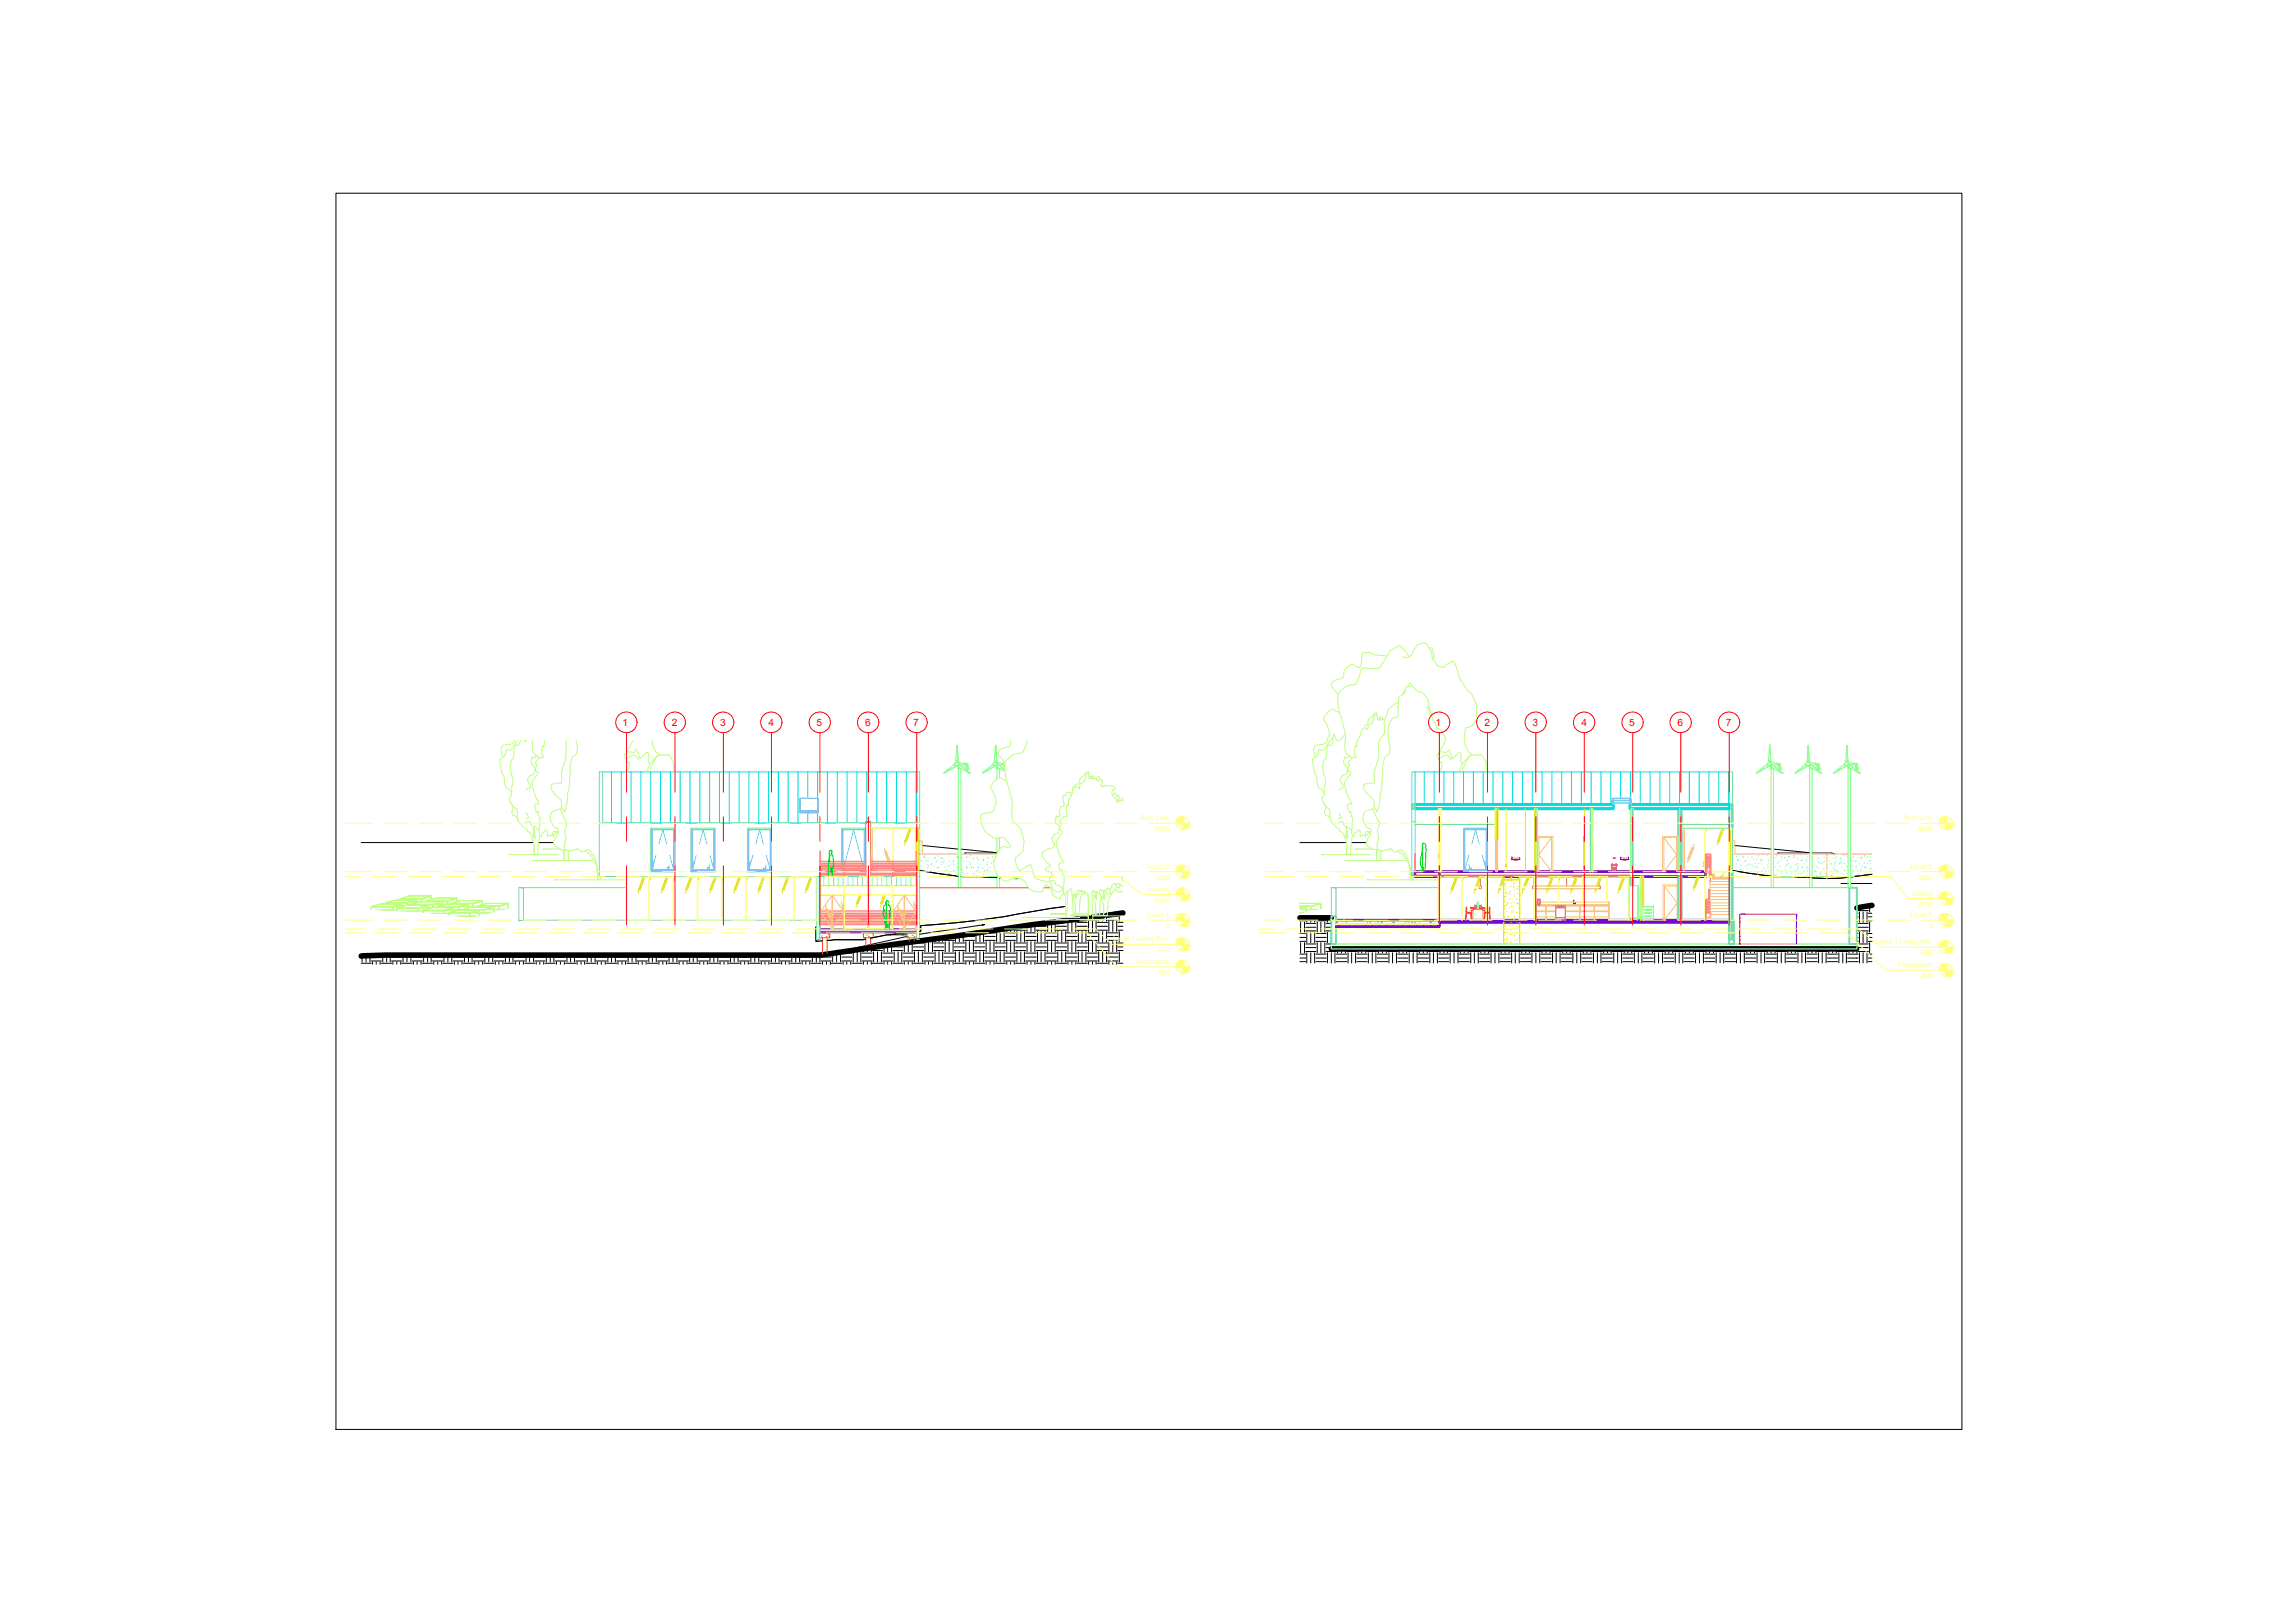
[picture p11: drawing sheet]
<svg xmlns="http://www.w3.org/2000/svg" width="297mm" height="210mm" viewBox="0 0 297 210" stroke-linecap="round" stroke-linejoin="round" font-family="sans-serif">
<defs><g id="words">
<g font-size="1.3" fill="#f00">
<text x="80.5" y="94">1</text>
<text x="86.9" y="94">2</text>
<text x="93.2" y="94">3</text>
<text x="99.4" y="94">4</text>
<text x="105.6" y="94">5</text>
<text x="111.9" y="94">6</text>
<text x="118.1" y="94">7</text>
<text x="185.7" y="94">1</text>
<text x="192.1" y="94">2</text>
<text x="198.3" y="94">3</text>
<text x="204.6" y="94">4</text>
<text x="210.8" y="94">5</text>
<text x="217" y="94">6</text>
<text x="223.3" y="94">7</text>
</g>
<g font-size=".9" fill="#ffff7f">
<text x="147.5" y="106.2">Roof Line</text>
<text x="149.4" y="107.6">6000</text>
<text x="246.2" y="106.2">Roof Line</text>
<text x="248.1" y="107.6">6000</text>
<text x="148.4" y="112.4">Level 2</text>
<text x="149.4" y="113.9">3000</text>
<text x="247.2" y="112.4">Level 2</text>
<text x="248.1" y="113.9">3000</text>
<text x="148.4" y="118.6">Level 1</text>
<text x="148.7" y="115.4">Ceiling</text>
<text x="149.4" y="116.8">2700</text>
<text x="247.2" y="118.6">Level 1</text>
<text x="247.4" y="115.9">Ceiling</text>
<text x="248.1" y="117.3">2700</text>
<text x="144" y="121.8">Level 1 Living Rm.</text>
<text x="146.9" y="124.7">Foundation</text>
<text x="149.6" y="123.3">-550</text>
<text x="150.9" y="120.1">0</text>
<text x="242.7" y="122.2">Level 1 Living Rm.</text>
<text x="245.6" y="125.2">Foundation</text>
<text x="248.4" y="123.6">-550</text>
<text x="249.6" y="120.1">0</text>
<text x="149.6" y="126.2">-800</text>
<text x="248.4" y="126.6">-800</text>
</g>
</g></defs>
<g fill="none" stroke="#6edda5" stroke-width=".13">
<path d="M118.6 99.9h.4v21.7h-.4v-8.2M183.1 99.9h-.4v4.2M67.4 114.9h13.6M67.7 114.9l-.6-.1v4.4M67.7 114.9v4.2h-.6M67.7 119.1h37.9M77.5 106.5h.5v-6.6h-.5v13.5h28.1M78 106.5h34M84.2 112.8v-5.6h3.1v5.6M89.4 112.8v-5.6h3.1v5.6M96.7 112.8v-5.6h3.1v5.6M105.6 113.4h.5v8.4"/>
<path d="M105.6 113.4v8.2h.5M106.1 113.4h12.9M106.1 114.6h12.5M108.9 111.5v1.3M108.9 111.4v-4.2h3.1v4.2M112 111.5v1.3M112.6 107.2h5.9v4.2M112.6 106.5h6.4M118.5 111.5v1.3M118.6 106.5h.1M118.6 112.8h.4M119 107.2h-.4v2.9"/>
<path d="M172.5 114.9h13.6M172.8 114.9l-.6-.1v3.8M172.8 114.9v3.7M172.8 119.1v.8M182.7 104.7v8.1M182.7 106.4h.4M182.7 104.1v.6M182.7 112.8v.6M182.8 104.1v.6M182.8 112.8v.6M183 104.1v.6M183 112.8v.6"/>
<path d="M183.1 106.7h3.1M183.1 104.7v5.8M186.4 106.7h7.1M189.3 112.8h.1M189.3 112.8v-5.6h3.1v5.6M192.4 112.8h.1M193.5 104.7h.1M193.5 104.5v4.1M193.7 104.7h.1M193.7 104.5v4.1M198.6 104.7h.1M198.6 104.5v8.3"/>
<path d="M198.8 104.7h.1M198.8 104.5v8.3M205.8 104.7h.1M205.8 104.5v8.3M206 104.7h.1M206 104.5v8.3M210.8 113.4h.4M210.8 114.6h.1M210.8 118.8v.3M210.8 113.4v1.2M210.9 113.4v1.2M211 104.7h.1"/>
<path d="M211 104.5v8.3M211.1 113.4v1.2M211.2 104.5v8.3M211.2 113.4v1.2M211.2 104.7h.1M211.2 114.6h.1M211.2 119v.1M212.3 113.4v5.7M212.6 113.4v3.9M212.6 119v.1M217.1 104.7h.1M217.2 104.5v8.3"/>
<path d="M217.2 113.4v5.7M217.4 104.5v8.3M217.4 113.4v5.7M217.5 104.7h.1M217.5 104.5v8.3M217.5 113.4v5.7M217.5 104.7v8.1M217.5 107.2h6.2v5.6M217.5 106.7h6.2M223.7 104.1v-4.2h.4v4.2M223.8 107.2v-3.1v3.1M224 104.1v3.1"/>
<path d="M224 112.8v8.8M224.1 104.1v3.1M224.1 112.8v8.8M224.1 114.9h15.2M224.1 107.2v5.6M223.8 121.6v-8.8v8.8"/>
</g>
<g fill="none" stroke="#0dd" stroke-width=".13">
<path d="M78 99.9h40.6v6.6h-6M79.1 99.9v6.6M80.4 99.9v6.6M81.6 99.9v6.6M82.9 99.9v6.6M84.2 99.9v6.6M85.5 99.9v6.6M86.7 99.9v6.6M88 99.9v6.6M89.3 99.9v6.6M90.5 99.9v6.6M91.8 99.9v6.6"/>
<path d="M93.1 99.9v6.6M94.3 99.9v6.6M95.6 99.9v6.6M96.9 99.9v6.6M98.2 99.9v6.6M99.4 99.9v6.6M100.7 99.9v6.6M102 99.9v6.6M103.2 99.9v6.6M104.5 99.9v3.4M105.8 99.9v3.4M107 99.9v6.6"/>
<path d="M108.3 99.9v6.6M109.6 99.9v6.6M110.9 99.9v6.6M112.1 99.9v6.4M113.4 99.9v6.6M114.7 99.9v6.6M116 99.9v6.6M117.2 99.9v6.6M118.5 99.9v6.6M184.3 99.9v4.2M185.5 99.9v4.2M186.8 99.9v4.2"/>
<path d="M188.1 99.9v4.2M189.3 99.9v4.2M190.6 99.9v4.2M191.9 99.9v4.2M193.2 99.9v4.2M194.4 99.9v4.2M195.7 99.9v4.2M197 99.9v4.2M198.2 99.9v4.2M199.5 99.9v4.2M200.8 99.9v4.2M202 99.9v4.2"/>
<path d="M203.3 99.9v4.2M204.6 99.9v4.2M205.9 99.9v4.2M207.1 99.9v4.2M208.4 99.9v4.2M209.7 99.9v3.4M210.9 99.9v3.4M212.2 99.9v4.2M213.5 99.9v4.2M214.7 99.9v4.2M216 99.9v4.2M217.3 99.9v4.2"/>
<path d="M218.6 99.9v4.2M219.8 99.9v4.2M221.1 99.9v4.2M222.4 99.9v4.2M223.6 99.9v4.2M223.7 99.9h-40.6v4.2M78 106.5h34M104.5 105.2v1.3M105.8 105.2v1.3M112.1 106.4h.1M183.1 104.2h25.6M183.1 104.5h25.6"/>
<path d="M183.1 104.6h10.4M186.3 104.6v.1M188.6 104.7h.1M193.7 104.6h4.9M194.5 104.6v.1M198 104.6v.1M198.8 104.6h7M200.3 104.6v.1M202.4 104.6h.1M206 104.6h2.7M206.2 104.6h.1M208.3 104.6v.1"/>
<path d="M208.7 103.6h2.1M208.7 103.9h2.1M210.8 104.2h12.9M210.8 104.5h12.9M210.8 104.6h.2M211.2 104.6h6M217.5 104.6h6.2M220 104.7h.1M223.3 104.7h.1"/>
</g>
<g fill="none" stroke="#000" stroke-width=".13">
<path d="M43.5 25h210.3v160h-210.3zM46.7 109h22.3M69.7 109h1.9M105.6 120v1.8l.8-.1-.8 .1zM119 112.7l5 .7M119.1 119.8l6.9-.6a123.3 123.3 0 0 0 10-1.7l1.9-.2-1.9 .2a131.3 131.3 0 0 1-16.9 2.3v.7l-.1 .1 .1-.1zM119.3 109.4l4.7 .5M124.3 113.4h2.6l2.1 .2-2.1-.2zM124.3 109.9l4.7 .4M124.9 110.4h4.1M127.1 119.7h.3l-8.4 1.2M129.3 113.6h.1"/>
<path d="M131.1 113.7h.6zM132 119.9h.7M132.9 119.7v.9M133.4 119.7v.9M133.9 119.6v1M134.1 119.9h1.3M135.5 119.4v1.2M136 119.3v1.3M136.5 119.3v1.3M136.7 119.9h1.3M136.7 119.4h1.3M137.4 119.2h.1"/>
<path d="M137.9 119.1v.1M138.2 119.2v1.4M138.4 119.1h.9M138.7 119.2v1.4M139.2 119.2v1.4M139.3 119.9h1.4M139.3 119.4h1.4M139.5 118.9v.3M140 118.9v.3M140.5 118.8v.4M140.7 119.1h1.3M140.8 118.8a296.5 296.5 0 0 0-16 2.2l-5.6 .7"/>
<path d="M140.8 119.2v1.4M141.3 119.2v1.4M141.8 119.2v1.4M142 119.9h1.3M142 119.4h1.3M142.1 118.6v.6M142.6 118.5v.7M142.7 118.5l-1.3 .2M143.2 118.5v.7M143.3 119.1h1.3M143.3 118.6h1.3M143.5 119.2v1.4"/>
<path d="M144 119.2v1.4M144.5 119.2v1.4M144.6 119.9h.7M144.6 119.4h.7M144.8 118.2v1M145.3 118.1l-2.1 .3M168.2 118.8h4v.5M168.2 109h5.9M168.2 119.2h.7M168.3 119.3v1.3M168.8 119.3v1.3M168.9 119.5h1.4"/>
<path d="M169.1 118.8v.5M169.6 118.8v.5M170.1 118.8v.5M170.3 119.2h1.3M170.4 119.3v1.3M170.9 119.3v1.3M171.4 119.3v1.3M171.6 119.5h.6M171.7 118.8v.5M174.8 109h2M224.1 112.7l5 .7M224.4 109.4l4.7 .5"/>
<path d="M229.4 113.4h2.7l2 .2-2-.2zM229.4 109.9l4.7 .4M230 110.4h4.1M234.4 110.4h2.6l.4 .1M234.4 113.6l1.9 .1 2.8-.2-2.8 .2zM238.2 114.3h.9M239.4 114.3h2.8M240.2 119.2h.2M240.2 118.6h.2M240.2 118.2h.2M240.4 119.5h1.3M240.4 117.8h1.3"/>
<path d="M240.6 118v1.3M241 118v1.3M241.2 117.3h.5M241.5 118v1.3M241.7 119.2h.5M241.7 118.6h.5M241.7 118.2h.5M241.9 117.2v.8M241.9 119.3v1.3M242.2 117.2l-2 .3M242.2 113.1l-2.8 .4M46.7 123.6h.2"/>
<path d="M46.7 124.7h1.3M46.8 123.7v.8M46.9 123.6h3.1M46.9 123.6h-.2M47.4 123.7v.8M47.9 123.7v.8M48 124.4h1.3M48 123.9h1.3M48.2 124.5v.3M48.7 124.5v.3M49.2 124.5v.3M49.3 124.7h1.4"/>
<path d="M49.5 123.6v.9M50 123.6l-3.3 .1 .7-.1h-.3M50 123.6v.9M50.5 123.6v.9M50.7 124.4h1.3M50.7 123.9h1.3M50.8 124.5v.3M51.3 124.5v.3M51.8 124.5v.3M52 124.7h1.3M52.1 123.6v.9M52.6 123.6v.9"/>
<path d="M53.2 123.6v.9M53.3 124.4h1.3M53.3 123.9h1.3M53.5 124.5v.3M54 124.5v.3M54.5 124.5v.3M54.6 124.7h1.4M54.8 123.6v.9M55.3 123.6v.9M55.8 123.6v.9M56 124.4h1.3M56 123.9h1.3"/>
<path d="M56.1 124.5v.3M56.6 124.5v.3M57.1 124.5v.3M57.3 124.7h1.3M57.4 123.6v.9M57.9 123.6v.9M58.4 123.6v.9M58.6 124.4h1.3M58.6 123.9h1.3M58.8 124.5v.3M59.3 124.5v.3M59.8 124.5v.3"/>
<path d="M59.9 124.7h1.3M60.1 123.6v.9M60.6 123.6v.9M61.1 123.6v.9M61.2 124.4h1.4M61.2 123.9h1.4M61.4 124.5v.3M61.9 124.5v.3M62.4 124.5v.3M62.6 124.7h1.3M62.7 123.6v.9M63.2 123.6v.9"/>
<path d="M63.7 123.6v.9M63.9 124.4h1.3M63.9 123.9h1.3M64.1 124.5v.3M64.5 124.5v.3M65.1 124.5v.3M65.2 124.7h1.3M65.4 123.6v.9M65.9 123.6v.9M66.4 123.6v.9M66.5 124.4h1.4M66.5 123.9h1.4"/>
<path d="M66.7 124.5v.3M67.2 124.5v.3M67.7 124.5v.3M67.9 124.7h1.3M68.1 123.6v.9M68.5 123.6v.9M69 123.6v.9M69.2 124.4h1.3M69.2 123.9h1.3M69.4 124.5v.3M69.8 124.5v.3M70.3 124.5v.3"/>
<path d="M70.5 124.7h1.3M70.7 123.6v.9M71.2 123.6v.9M71.7 123.6v.9M71.8 124.4h1.4M71.8 123.9h1.4M72 124.5v.3M72.5 124.5v.3M73 124.5v.3M73.2 124.7h1.3M73.3 123.6v.9M73.8 123.6v.9"/>
<path d="M74.3 123.6v.9M74.5 124.4h1.3M74.5 123.9h1.3M74.7 124.5v.3M75.2 124.5v.3M75.6 124.5v.3M75.8 124.7h1.3M76 123.6v.9M76.5 123.6v.9M77 123.6v.9M77.1 124.4h1.4M77.1 123.9h1.4"/>
<path d="M77.3 124.5v.3M77.8 124.5v.3M78.3 124.5v.3M78.5 124.7h1.3M78.6 123.6v.9M79.1 123.6v.9M79.6 123.6v.9M79.8 124.4h1.3M79.8 123.9h1.3M80 124.5v.3M80.5 124.5v.3M80.9 124.5v.3"/>
<path d="M81.1 124.7h1.3M81.3 123.6v.9M81.8 123.6v.9M82.3 123.6v.9M82.4 124.4h1.4M82.4 123.9h1.4M82.6 124.5v.3M83.1 124.5v.3M83.6 124.5v.3M83.8 124.7h1.3M83.9 123.6v.9M84.4 123.6v.9"/>
<path d="M84.9 123.6v.9M85.1 124.4h1.3M85.1 123.9h1.3M85.2 124.5v.3M85.8 124.5v.3M86.2 124.5v.3M86.4 124.7h1.3M86.6 123.6v.9M87.1 123.6v.9M87.6 123.6v.9M87.7 124.4h1.4M87.7 123.9h1.4"/>
<path d="M87.9 124.5v.3M88.4 124.5v.3M88.9 124.5v.3M89.1 124.7h1.3M89.2 123.6v.9M89.7 123.6v.9M90.2 123.6v.9M90.4 124.4h1.3M90.4 123.9h1.3M90.5 124.5v.3M91 124.5v.3M91.5 124.5v.3"/>
<path d="M91.7 124.7h1.3M91.8 123.6v.9M92.4 123.6v.9M92.9 123.6v.9M93 124.4h1.3M93 123.9h1.3M93.2 124.5v.3M93.7 124.5v.3M94.2 124.5v.3M94.3 124.7h1.4M94.5 123.6v.9M95 123.6v.9"/>
<path d="M95.5 123.6v.9M95.7 124.4h1.3M95.7 123.9h1.3M95.8 124.5v.3M96.3 124.5v.3M96.8 124.5v.3M97 124.7h1.3M97.1 123.6v.9M97.6 123.6v.9M98.2 123.6v.9M98.3 124.4h1.3M98.3 123.9h1.3"/>
<path d="M98.5 124.5v.3M99 124.5v.3M99.5 124.5v.3M99.6 124.7h1.4M99.8 123.6v.9M100.3 123.6v.9M100.8 123.6v.9M101 124.4h1.3M101 123.9h1.3M101.1 124.5v.3M101.6 124.5v.3M102.1 124.5v.3"/>
<path d="M102.3 124.7h1.3M102.4 123.6v.9M102.9 123.6v.9M103.4 123.6v.9M103.6 124.4h1.3M103.6 123.9h1.3M103.8 124.5v.3M104.3 124.5v.3M104.8 124.5v.3M104.9 124.7h1.3M105.1 123.6v.9M105.6 123.6v.9"/>
<path d="M105.8 123.6h-.3M106.1 123.6v.9M106.2 123.6h.1M106.2 124.4h1.4M106.2 123.9h1.4M106.4 124.5v.3M106.4 123.5l-.9 .1M106.9 124.5v.3M107 121.7l.9-.1h3.8l.3-.1-.3 .1h-3.8zM107.4 124.5v.3M107.6 124.7h1.3M107.7 123.4v1.1"/>
<path d="M108.2 123.3v1.2M108.7 123.2v1.3M108.9 124.4h1.3M108.9 123.9h1.3M108.9 123.3h1.3M109.1 123.2h.1M109.1 124.5v.3M109.5 123.1v.1M109.5 124.5v.3M110.1 123v.2M110.1 124.5v.3M110.2 123h1.3"/>
<path d="M110.2 124.7h1.3M110.4 123.2v1.3M110.9 123.2v1.3M111.4 123.2v1.3M111.5 124.4h1.3M111.5 123.9h1.3M111.5 123.3h1.3M111.7 122.8v.4M111.7 124.5v.3M112.2 122.7v.5M112.2 124.5v.3M112.7 122.6v.6"/>
<path d="M112.7 124.5v.3M112.8 123h1.4M112.8 124.7h1.4M113 123.2v1.3M113.4 122.5h.8M113.5 123.2v1.3M114 123.2v1.3M114.2 124.4h1.3M114.2 123.9h1.3M114.2 123.3h1.3M114.4 122.4v.8M114.4 124.5v.3"/>
<path d="M114.8 122.3v.9M114.8 124.5v.3M115 121l2.3-.3zM115.2 121h2.1M115.3 121h-.5l-2.2 .4M115.3 122.2v1M115.3 124.5v.3M115.5 123h1.3M115.5 122.5h1.3M115.5 124.7h1.3M115.7 123.2v1.3M116 122.2l-10.5 1.4"/>
<path d="M116.2 123.2v1.3M116.7 123.2v1.3M116.7 121h.1M116.8 124.4h1.4M116.8 123.9h1.4M116.8 123.3h1.4M117 122v1.2M117 124.5v.3M117.3 121.2l-8.9 2M117.5 121.9v1.3M117.5 124.5v.3M117.5 120.7h.1"/>
<path d="M118 121.9v1.3M118 124.5v.3M118.2 123h1.3M118.2 122.5h1.3M118.2 122h1.3M118.2 124.7h1.3M118.3 121.9h.1M118.3 123.2v1.3M118.8 121.8v.1M118.8 123.2v1.3M119.2 121.7l-13 1.9h-56.2M119.2 121.7l-.3 .1"/>
<path d="M119.3 121.7v.2M119.3 123.2v1.3M119.5 124.4h1.3M119.5 123.9h1.3M119.5 123.3h1.3M119.6 121.7h1.2M119.7 121.9v1.3M119.7 124.5v.3M120.1 121.9v1.3M120.1 124.5v.3M120.6 121.9v1.3M120.6 124.5v.3"/>
<path d="M120.8 123h1.3M120.8 122.5h1.3M120.8 122h1.3M120.8 124.7h1.3M121 121.5v.4M121 123.2v1.3M121.5 121.4v.5M121.5 123.2v1.3M121.9 121.4v.5M121.9 123.2v1.3M122.1 121.7h1.4M122.1 124.4h1.4"/>
<path d="M122.1 123.9h1.4M122.1 123.3h1.4M122.3 121.9v1.3M122.3 124.5v.3M122.8 121.9v1.3M122.8 124.5v.3M123.2 121.2h.3M123.3 121.9v1.3M123.3 124.5v.3M123.4 121h.4l-16.8 2.4M123.5 123h1.3M123.5 122.5h1.3"/>
<path d="M123.5 122h1.3M123.5 124.7h1.3M123.6 121.1v.8M123.6 123.2v1.3M124.1 121.1v.8M124.1 123.2v1.3M124.6 121v.9M124.6 123.2v1.3M124.8 121.7h1.3M124.8 124.4h1.3M124.8 121.2h1.3M124.8 123.9h1.3"/>
<path d="M124.8 123.3h1.3M125 121.9v1.3M125 124.5v.3M125.4 121.9v1.3M125.4 124.5v.3M125.9 121.9v1.3M125.9 124.5v.3M126.1 123h1.3M126.1 122.5h1.3M126.1 122h1.3M126.1 124.7h1.3M126.3 120.8v1.1"/>
<path d="M126.3 123.2v1.3M126.8 120.7v1.2M126.8 123.2v1.3M127.2 120.6v1.3M127.2 123.2v1.3M127.4 121.7h1.4M127.4 124.4h1.4M127.4 121.2h1.4M127.4 123.9h1.4M127.4 120.7h1.4M127.4 123.3h1.4M127.6 121.9v1.3"/>
<path d="M127.6 124.5v.3M128.1 120.5v.1M128.1 121.9v1.3M128.1 124.5v.3M128.6 120.4v.2M128.6 121.9v1.3M128.6 124.5v.3M128.8 123h1.3M128.8 122.5h1.3M128.8 122h1.3M128.8 124.7h1.3M128.8 120.4h1.3"/>
<path d="M128.9 120.6v1.3M128.9 123.2v1.3M129.4 120.6v1.3M129.4 123.2v1.3M129.9 120.6v1.3M129.9 123.2v1.3M130.1 121.7h1.3M130.1 124.4h1.3M130.1 121.2h1.3M130.1 123.9h1.3M130.1 120.7h1.3M130.1 123.3h1.3"/>
<path d="M130.2 120.2v.4M130.2 121.9v1.3M130.2 124.5v.3M130.8 120.1v.5M130.8 121.9v1.3M130.8 124.5v.3M131.2 120v.6M131.2 121.9v1.3M131.2 124.5v.3M131.4 120.4h1.3M131.4 123h1.3M131.4 122.5h1.3"/>
<path d="M131.4 122h1.3M131.4 124.7h1.3M131.6 120.6v1.3M131.6 123.2v1.3M132.1 120.6v1.3M132.1 123.2v1.3M132.5 120.6v1.3M132.5 123.2v1.3M132.7 121.7h1.4M132.7 124.4h1.4M132.7 121.2h1.4M132.7 123.9h1.4"/>
<path d="M132.7 120.7h1.4M132.7 123.3h1.4M132.9 121.9v1.3M132.9 124.5v.3M133.4 121.9v1.3M133.4 124.5v.3M133.9 121.9v1.3M133.9 124.5v.3M134.1 120.4h1.3M134.1 123h1.3M134.1 122.5h1.3M134.1 122h1.3"/>
<path d="M134.1 124.7h1.3M134.2 120.6v1.3M134.2 123.2v1.3M134.7 120.6v1.3M134.7 123.2v1.3M135.2 120.6v1.3M135.2 123.2v1.3M135.4 121.7h1.3M135.4 124.4h1.3M135.4 121.2h1.3M135.4 123.9h1.3M135.4 120.7h1.3"/>
<path d="M135.4 123.3h1.3M135.5 121.9v1.3M135.5 124.5v.3M136 121.9v1.3M136 124.5v.3M136.5 121.9v1.3M136.5 124.5v.3M136.7 120.4h1.3M136.7 123h1.3M136.7 122.5h1.3M136.7 122h1.3M136.7 124.7h1.3"/>
<path d="M136.8 120.6v1.3M136.8 123.2v1.3M137.4 120.6v1.3M137.4 123.2v1.3M137.9 120.6v1.3M137.9 123.2v1.3M138 121.7h1.3M138 124.4h1.3M138 121.2h1.3M138 123.9h1.3M138 120.7h1.3M138 123.3h1.3"/>
<path d="M138.2 121.9v1.3M138.2 124.5v.3M138.7 121.9v1.3M138.7 124.5v.3M139.2 121.9v1.3M139.2 124.5v.3M139.3 120.4h1.4M139.3 123h1.4M139.3 122.5h1.4M139.3 122h1.4M139.3 124.7h1.4M139.5 120.6v1.3"/>
<path d="M139.5 123.2v1.3M140 120.6v1.3M140 123.2v1.3M140.5 120.6v1.3M140.5 123.2v1.3M140.7 121.7h1.3M140.7 124.4h1.3M140.7 121.2h1.3M140.7 123.9h1.3M140.7 120.7h1.3M140.7 123.3h1.3M140.8 121.9v1.3"/>
<path d="M140.8 124.5v.3M141.3 121.9v1.3M141.3 124.5v.3M141.8 121.9v1.3M141.8 124.5v.3M142 120.4h1.3M142 123h1.3M142 122.5h1.3M142 122h1.3M142 124.7h1.3M142.1 120.6v1.3M142.1 123.2v1.3"/>
<path d="M142.6 120.6v1.3M142.6 123.2v1.3M143.2 120.6v1.3M143.2 123.2v1.3M143.3 121.7h1.3M143.3 124.4h1.3M143.3 121.2h1.3M143.3 123.9h1.3M143.3 120.7h1.3M143.3 123.3h1.3M143.5 121.9v1.3M143.5 124.5v.3"/>
<path d="M144 121.9v1.3M144 124.5v.3M144.5 121.9v1.3M144.5 124.5v.3M144.6 120.4h.7M144.6 123h.7M144.6 122.5h.7M144.6 122h.7M144.6 124.7h.7M144.8 120.6v1.3M144.8 123.2v1.3M168.2 121.8h.7"/>
<path d="M168.2 124.4h.7M168.2 121.3h.7M168.2 124h.7M168.2 120.8h.7M168.2 123.5h.7M168.3 122v1.3M168.8 122v1.3M168.9 120.5h1.4M168.9 123.1h1.4M168.9 120h1.4M168.9 122.6h1.4M168.9 122.2h1.4"/>
<path d="M169.1 120.6v1.4M169.1 123.3v1.3M169.6 120.6v1.4M169.6 123.3v1.3M170.1 120.6v1.4M170.1 123.3v1.3M170.3 121.8h1.3M170.3 124.4h1.3M170.3 121.3h1.3M170.3 124h1.3M170.3 120.8h1.3M170.3 123.5h1.3"/>
<path d="M170.4 122v1.3M170.9 122v1.3M171.4 122v1.3M171.6 120.5h.6M171.6 123.1h1.3M171.6 120h.6M171.6 122.6h.6M171.6 122.2h.6M171.7 120.6v1.4M171.7 123.3v1.3M172.2 122.8h68M172.2 120.6v1.4"/>
<path d="M172.2 123.3v1.3M172.7 123.3v1.3M172.9 124.4h1.3M172.9 124h1.3M172.9 123.5h1.3M173 122.8v.5M173.6 122.8v.5M174.1 122.8v.5M174.2 123.1h1.3M174.4 123.3v1.3M174.9 123.3v1.3M175.4 123.3v1.3"/>
<path d="M175.5 124.4h1.4M175.5 124h1.4M175.5 123.5h1.4M175.7 122.8v.5M176.2 122.8v.5M176.7 122.8v.5M176.9 123.1h1.3M177 123.3v1.3M177.5 123.3v1.3M178 123.3v1.3M178.2 124.4h1.3M178.2 124h1.3"/>
<path d="M178.2 123.5h1.3M178.3 122.8v.5M178.8 122.8v.5M179.4 122.8v.5M179.5 123.1h1.3M179.7 123.3v1.3M180.2 123.3v1.3M180.7 123.3v1.3M180.8 124.4h1.3M180.8 124h1.3M180.8 123.5h1.3M181 122.8v.5"/>
<path d="M181.5 122.8v.5M182 122.8v.5M182.1 123.1h1.4M182.3 123.3v1.3M182.8 123.3v1.3M183.3 123.3v1.3M183.5 124.4h1.3M183.5 124h1.3M183.5 123.5h1.3M183.6 122.8v.5M184.1 122.8v.5M184.6 122.8v.5"/>
<path d="M184.8 123.1h1.3M185 123.3v1.3M185.4 123.3v1.3M186 123.3v1.3M186.1 124.4h1.3M186.1 124h1.3M186.1 123.5h1.3M186.3 122.8v.5M186.8 122.8v.5M187.3 122.8v.5M187.4 123.1h1.4M187.6 123.3v1.3"/>
<path d="M188.1 123.3v1.3M188.6 123.3v1.3M188.8 124.4h1.3M188.8 124h1.3M188.8 123.5h1.3M188.9 122.8v.5M189.4 122.8v.5M189.9 122.8v.5M190.1 123.1h1.3M190.3 123.3v1.3M190.7 123.3v1.3M191.2 123.3v1.3"/>
<path d="M191.4 124.4h1.3M191.4 124h1.3M191.4 123.5h1.3M191.6 122.8v.5M192.1 122.8v.5M192.6 122.8v.5M192.7 123.1h1.4M192.9 123.3v1.3M193.4 123.3v1.3M193.9 123.3v1.3M194.1 124.4h1.3M194.1 124h1.3"/>
<path d="M194.1 123.5h1.3M194.2 122.8v.5M194.7 122.8v.5M195.2 122.8v.5M195.4 123.1h1.3M195.6 123.3v1.3M196 123.3v1.3M196.5 123.3v1.3M196.7 124.4h1.3M196.7 124h1.3M196.7 123.5h1.3M196.9 122.8v.5"/>
<path d="M197.4 122.8v.5M197.9 122.8v.5M198 123.1h1.4M198.2 123.3v1.3M198.7 123.3v1.3M199.2 123.3v1.3M199.4 124.4h1.3M199.4 124h1.3M199.4 123.5h1.3M199.5 122.8v.5M200 122.8v.5M200.5 122.8v.5"/>
<path d="M200.7 123.1h1.3M200.9 123.3v1.3M201.3 123.3v1.3M201.8 123.3v1.3M202 124.4h1.3M202 124h1.3M202 123.5h1.3M202.2 122.8v.5M202.7 122.8v.5M203.1 122.8v.5M203.3 123.1h1.4M203.5 123.3v1.3"/>
<path d="M204 123.3v1.3M204.5 123.3v1.3M204.7 124.4h1.3M204.7 124h1.3M204.7 123.5h1.3M204.8 122.8v.5M205.3 122.8v.5M205.8 122.8v.5M206 123.1h1.3M206.1 123.3v1.3M206.7 123.3v1.3M207.1 123.3v1.3"/>
<path d="M207.3 124.4h1.3M207.3 124h1.3M207.3 123.5h1.3M207.5 122.8v.5M208 122.8v.5M208.4 122.8v.5M208.6 123.1h1.4M208.8 123.3v1.3M209.3 123.3v1.3M209.8 123.3v1.3M210 124.4h1.3M210 124h1.3"/>
<path d="M210 123.5h1.3M210.1 122.8v.5M210.6 122.8v.5M211.1 122.8v.5M211.3 123.1h1.3M211.4 123.3v1.3M211.9 123.3v1.3M212.4 123.3v1.3M212.6 124.4h1.3M212.6 124h1.3M212.6 123.5h1.3M212.8 122.8v.5"/>
<path d="M213.3 122.8v.5M213.8 122.8v.5M213.9 123.1h1.4M214.1 123.3v1.3M214.6 123.3v1.3M215.1 123.3v1.3M215.3 124.4h1.3M215.3 124h1.3M215.3 123.5h1.3M215.4 122.8v.5M215.9 122.8v.5M216.4 122.8v.5"/>
<path d="M216.6 123.1h1.3M216.7 123.3v1.3M217.2 123.3v1.3M217.7 123.3v1.3M217.9 124.4h1.3M217.9 124h1.3M217.9 123.5h1.3M218 122.8v.5M218.6 122.8v.5M219.1 122.8v.5M219.2 123.1h1.3M219.4 123.3v1.3"/>
<path d="M219.9 123.3v1.3M220.4 123.3v1.3M220.5 124.4h1.4M220.5 124h1.4M220.5 123.5h1.4M220.7 122.8v.5M221.2 122.8v.5M221.7 122.8v.5M221.9 123.1h1.3M222 123.3v1.3M222.5 123.3v1.3M223 123.3v1.3"/>
<path d="M223.2 124.4h1.3M223.2 124h1.3M223.2 123.5h1.3M223.3 122.8v.5M223.8 122.8v.5M224.4 122.8v.5M224.5 123.1h1.3M224.6 123.3v1.3M225.2 123.3v1.3M225.7 123.3v1.3M225.8 124.4h1.3M225.8 124h1.3"/>
<path d="M225.8 123.5h1.3M226 122.8v.5M226.5 122.8v.5M227 122.8v.5M227.1 123.1h1.4M227.3 123.3v1.3M227.8 123.3v1.3M228.3 123.3v1.3M228.5 124.4h1.3M228.5 124h1.3M228.5 123.5h1.3M228.6 122.8v.5"/>
<path d="M229.1 122.8v.5M229.6 122.8v.5M229.8 123.1h1.3M229.9 123.3v1.3M230.4 123.3v1.3M231 123.3v1.3M231.1 124.4h1.3M231.1 124h1.3M231.1 123.5h1.3M231.3 122.8v.5M231.8 122.8v.5M232.3 122.8v.5"/>
<path d="M232.4 123.1h1.4M232.6 123.3v1.3M233.1 123.3v1.3M233.6 123.3v1.3M233.8 124.4h1.3M233.8 124h1.3M233.8 123.5h1.3M233.9 122.8v.5M234.4 122.8v.5M234.9 122.8v.5M235.1 123.1h1.3M235.3 123.3v1.3"/>
<path d="M235.7 123.3v1.3M236.2 123.3v1.3M236.4 124.4h1.3M236.4 124h1.3M236.4 123.5h1.3M236.6 122.8v.5M237.1 122.8v.5M237.6 122.8v.5M237.7 123.1h1.3M237.9 123.3v1.3M238.4 123.3v1.3M238.9 123.3v1.3"/>
<path d="M239 124.4h1.4M239 124h1.4M239 123.5h1.4M239.2 122.8v.5M239.7 122.8v.5M240.2 121.8h.2M240.2 121.3h.2M240.2 120.8h.2M240.2 122.8v.5M240.4 120.5h1.3M240.4 123.1h1.3M240.4 120h1.3"/>
<path d="M240.4 122.6h1.3M240.4 122.2h1.3M240.6 120.6v1.4M240.6 123.3v1.3M241 120.6v1.4M241 123.3v1.3M241.5 120.6v1.4M241.5 123.3v1.3M241.7 121.8h.5M241.7 124.4h.5M241.7 121.3h.5M241.7 124h.5"/>
<path d="M241.7 120.8h.5M241.7 123.5h.5M241.9 122v1.3"/>
</g>
<path d="M140.8 118.8a296.5 296.5 0 0 0-16 2.2l-18.6 2.6h-52.4a55.7 55.7 0 0 0-7.1 .1M142.7 118.5l-1.3 .2M145.3 118.1l-2.1 .3M168.2 118.8h4M242.2 117.2l-2 .3M172.2 122.8h68" fill="none" stroke="#000" stroke-width=".72"/>
<g fill="none" stroke="#7fff7f" stroke-width=".13">
<path d="M123.5 98.9l.1 .1M123.6 98.7a.24 .24 0 0 1 .3 0 .24 .24 0 0 1 .1 .3 .24 .24 0 0 1-.4 .1v.1l-1.5 .8 1.4-1.1v.1h.1M123.6 98.7v.1v.2v.1l.1 .1-1.6 .9M123.6 99.2h.1M123.7 99.1h.3M123.7 98.6a.73 .73 0 0 1 .7 .1l.4 .1M123.8 96.5l.1 2.1-.1-.1v.1v-.1l-.2 .1zM123.8 98.5l-.2 .1M123.8 96.5l.1 2.1M123.9 98.5l-.1 .1M123.9 99.2h.1M123.9 99.2v.3l.5-.1"/>
<path d="M124 99h.1v-.1l1.4 1.2-1.6-.9 .2-.1-.1-.1h.1M124 99.5v15.4M124.1 98.9l1.4 1.2M124.3 99.5v15.4M124.8 98.9l-.4 .2M124.8 98.9h.1M124.8 98.8h.1M124.8 98.8v.1M124.8 98.9l.3 .7h.1M124.8 98.8h.4l.1 .8h-.1zM124.9 99h.1M125 98.8h.1"/>
<path d="M125 99h.2h-.1l.1 .5zM125.1 99l-.1 .1M125.2 98.8h-.2M128.5 98.9l.1 .1M128.5 98.9h.1M128.6 98.7a.24 .24 0 0 1 .3 0 .24 .24 0 0 1 0 .3 .24 .24 0 0 1-.3 .1v.1l-1.5 .8 1.4-1.1v.1h.1M128.6 98.7v.1v.2v.1l.1 .1-1.6 .9M128.6 99.2h.1M128.7 99.1h.3M128.7 98.6h.2l.9 .2M128.8 96.5l.1 2.1-.1-.1v.1v-.1l-.2 .1zM128.8 98.5l-.2 .1"/>
<path d="M128.8 96.5l.1 2.1M128.8 98.5v.1M128.9 99.2h.1M128.9 99.2v.3l.5-.1M129 99h.1v-.1l.9 .7M129 99.5v1.3M129.1 99h-.1l.1 .1-.2 .1 1.1 .6M129.1 98.9h.1M129.1 98.9l.8 .7M129.3 99.5v1.2M129.8 98.9l-.4 .2M129.8 98.9h.1"/>
<path d="M129.8 98.8h.1M129.8 98.8v.1M129.8 98.9l.1 .4M129.8 99h.1M129.9 98.8h-.1l.1 .3M228.6 98.9l.1 .1M228.7 99h-.1v-.1l-1.4 1.2 1.6-.9-.1-.1 .1-.1M228.7 99.1l.1 .1-1.6 .9M228.8 99l-.1 .1M228.8 99.2h.1M228.8 99.1h.3M228.8 98.6h.3l.8 .2"/>
<path d="M228.9 98.6h.1M228.9 98.6v-.1l-.1 .1 .1-2.1 .2 2.1-.1-.1v.1M228.9 98.5l-.1 .1M229 96.5h.1M229 96.5l.1 2.1M229 98.5v.1h-.1M229.1 99.2h.1M229.1 98.6h.1M229.1 99.2v.3l.4-.1M229.1 99h.1v-.1l1.4 1.2-1.5-.9v-.2h.1M229.1 99.5v15.4M229.2 98.9l1.4 1.2"/>
<path d="M229.4 99.5v15.4M229.9 98.9l-.4 .2M229.9 98.9h.1M229.9 98.8h.1M229.9 98.8v.1M229.9 98.9l.3 .7h.1M230 98.8h.3l.2 .8h-.2zM230 99h.1M230.1 99h.2h-.1l.1 .5zM230.1 98.8h.1M230.2 99v.1M230.3 98.8h-.1"/>
<path d="M233.6 98.9l.1 .1M233.7 98.7a.23 .23 0 0 1 .4 .1 .23 .23 0 0 1-.3 .3l-.1-.1M233.7 99h-.1v-.1l-1.4 1.2 1.6-.9-.1-.1 .1-.1M233.7 99.1l.1 .1-1.6 .9M233.8 98.7l-.1 .1 .1 .2M233.8 99l-.1 .1M233.8 99.2h.1M233.8 98.6h.1M233.8 99.1h.3M233.9 98.5l-.1 .1M233.9 96.5l.1 2v.1h-.1v-.1l-.1 .1zM233.9 96.5l.1 2.1"/>
<path d="M234 98.5v.1M234 98.6h-.2M234 98.6l.9 .2M234.1 99.2h.1M234.1 99.2v.3l.4-.1M234.1 99h.1v-.1l1.4 1.2-1.5-.9 .1-.1-.1-.1h.1M234.1 99.5v15.4M234.2 98.9l1.4 1.2M234.4 99.5v15.4M234.9 98.9l-.4 .2M234.9 98.9h.1M234.9 98.8h.1"/>
<path d="M234.9 98.8v.1M234.9 98.9l.3 .7h.1M234.9 98.8h.4l.2 .8h-.2zM235 99h.1M235.1 98.8h.1M235.1 99h.2h-.1l.1 .5zM235.2 99l-.1 .1M235.3 98.8h-.1M238.6 98.9l.1 .1M238.7 98.7a.23 .23 0 0 1 .4 .1 .23 .23 0 0 1-.3 .3l-.1-.1M238.7 99h-.1v-.1l-1.4 1.2 1.5-.9v-.1v-.1M238.7 99.1l.1 .1-1.6 .9"/>
<path d="M238.7 98.7v.1v.2M238.7 99v.1M238.7 99.2h.1M238.8 98.6h.1M238.8 99.1h.3M238.9 98.5l-.1 .1M238.9 96.5l.1 2.1v-.1v.1h-.1v-.1l-.1 .1zM238.9 96.5l.1 2.1M239 98.5v.1M239 98.6h-.2M239 98.6l.9 .2M239.1 99.2h.1"/>
<path d="M239.1 99.2v15.7M239.1 99h.1v-.1l1.4 1.2-1.6-.9 .2-.1-.1-.1h.1M239.2 98.9l1.4 1.2M239.4 99.5v15.4M239.5 99.4l-.4 .1M239.9 98.9l-.4 .2M239.9 98.9h.1M239.9 98.8h.1M239.9 98.8v.1M239.9 98.9l.3 .7h.1M239.9 98.8h.4l.1 .8h-.1zM240 99h.1"/>
<path d="M240.1 98.8h.1M240.1 99h.2h-.1l.1 .5zM240.2 99l-.1 .1M240.3 98.8h-.2M124.3 113.4h4.7M125.5 100.1h.1M127.1 100.1h.1M129 108.5v1.9M129 113.1v1.8M129.3 108.4v1.5M129.3 113.5v1.4M131.2 113.7h.1"/>
<path d="M191.1 117h.2M191.1 117v.5M191.2 116.9l-.1 .1v.5M191.2 116.9h.1M191.2 116.7v.2M191.2 116.8v-.1v.2M191.2 116.9l.1 .1M191.3 117v.5M210.7 117.6l.1 1.2zM210.7 114.7l.1 2.7zM210.7 117.2h.1M210.7 115.1v2.1"/>
<path d="M210.7 117.1h.1M210.7 116.4h-.1h.1M210.7 116h.1M210.7 115.9h.1M210.7 115.5h.1M210.7 115.4h.1M210.7 115.4v.1M210.7 115.8h.1M210.7 115.7h.1M210.7 115.7v.1M210.7 115.6h.1M210.7 115.5v.1"/>
<path d="M210.8 114.7h.1M210.8 114.6h.1M210.8 114.6h1.1v4.2h-1.1zM211 118.8h.9v.2h-.9zM211.1 119v.1M211.1 119h.1M211.8 119v.1M211.8 119h.1M211.9 114.6v4.2zM211.9 114.9l.1 3.9zM212.5 117.3h1.4zM212.5 117.3h1.4v1.7h-1.4z"/>
<path d="M212.7 119v.1v-.1M212.8 117.7v.1M212.8 118.1v.1M212.8 118.5v.1M212.8 117.7h.8l-.8 .1M212.8 118.1l.8 .1h-.8M212.8 118.5l.8 .1h-.8M213.7 119v.1l.1-.1M213.9 117.4h.1M213.9 117.3v.1M213.9 117.8h.1M213.9 117.5h.1"/>
<path d="M213.9 117.4v.1M213.9 117.3v.5M213.9 117.3h.1M229.4 113.4h4.7M230.6 100.1h.1M234.4 113.4h4.7M235.6 100.1h.1M236.3 113.4v.3M239.4 113.4h.5M240.6 100.1h.1"/>
<circle cx="228.9" cy="98.9" r=".23"/>
</g>
<g fill="none" stroke="#7fbfff" stroke-width=".13">
<path d="M84.2 112.8h3.1M84.3 107.3h2.9v5.3h-2.9zM84.4 107.4h2.8v5.2h-2.8zM84.6 111.4l-.2 .6M84.6 111.7l-.2 .6M84.9 110.7l-.5 1.9M85.2 109.2l.6-1.8 .5 1.8M86.3 112.3l-.1 .3M86.6 111.9l-.2 .7M86.6 112.3l-.1 .3M86.6 110.7l.6 1.9M89.4 112.8h3.1"/>
<path d="M89.5 107.3h2.9v5.3h-2.9zM89.6 107.4h2.8v5.2h-2.8zM89.8 111.7l-.2 .6M89.8 111.4l-.2 .6M90.1 110.7l-.5 1.9M90.5 109.2l.5-1.8 .5 1.8M91.6 112.3l-.1 .3M91.8 111.9l-.2 .7M91.8 112.3l-.1 .3M91.8 110.7l.6 1.9M96.7 112.8h3.1M96.8 107.3h2.9v5.3h-2.9z"/>
<path d="M96.9 107.4h2.7v5.2h-2.7zM97.1 111.7l-.2 .6M97.1 111.4l-.2 .6M97.4 110.7l-.5 1.9M97.8 109.2l.5-1.8 .4 1.8M98.8 112.3l-.1 .3M99.1 112.3l-.1 .3M99.1 110.7l.5 1.9M99.1 111.9l-.2 .7M103.5 103.4l-.1 1.7M103.5 105.1h2.4M103.5 105.1v.1h2.3v-.1"/>
<path d="M103.5 103.3h2.3v1.6h-2.3zM105.9 103.4v1.7v-1.8h-2.4v1.7M105.9 105h-2.4v.1h2.4M109 111.4v-4.1h2.9v4.1M109 111.5v1.1h.2M109.1 111.5v1.1h.1M109.1 111.4v-4h2.7v4M109.2 112l-.1 .6M109.2 111.9l-.1 .4M109.2 111.5l-.1 .5M109.2 112.8h-.3M109.2 111.4h.1"/>
<path d="M109.2 112.8h2.8M109.3 111.5l-.1 .3M109.4 111.4l1-4 1.1 4M111 112.3l-.1 .3M111.3 111.9l-.2 .7M111.3 112.3l-.1 .3M111.5 111.5l.3 1.1M111.8 111.5v1.1h-2.6M111.9 111.5v1.1h-2.7M189.3 112.8h3.1zM189.4 107.3h3v5.4h-3zM189.5 107.4h2.8v5.2h-2.8z"/>
<path d="M190 110.7l-.5 1.9M190 111.9l.3 .7M190.1 112.3v.3M190.3 112.3l.1 .3M190.4 109.2l.5-1.8 .5 1.8M191.8 110.7l.5 1.9M192.1 111.4l.2 .6M192.1 111.7l.2 .6M208.6 103.6v-.3h2.4v.3M208.6 103.4v.5M208.7 103.3v.3v-.3h2.2v.3v-.3zM208.7 103.6v.1"/>
<path d="M208.7 103.6h2.1M210.8 103.6v.1M211 103.4v.5M105.6 120.2h.1M106.2 120.2h.1M119 120.2h.1z"/>
</g>
<g fill="none" stroke="#dd6e00" stroke-width=".13">
<path d="M119 114.9h14M135 114.9h1M106.1 120.7h1.2v.7h-1.2M106.1 120.8h.1M106.4 121.1l-.1 .1M106.4 121.4v2.1M106.5 121.3v.1M106.6 120.8h.1M106.9 121.2h.1M107 121.4v2M107.2 120.9v.1M107.3 121.2h.1"/>
<path d="M111.7 120.7v.7h1.3v-.7M111.7 121.4h.3v1M112.1 121l.1 .1M112.4 121.2h.1M112.5 120.7l-.1 .1M112.6 121.3v.1M112.8 120.8h.1M113 121.4h.1M113 121.4h-.4v.8M117.5 121.2h.1M117.6 121.4v.5M117.9 120.8h.1"/>
<path d="M118 121l.1 .1M118.1 121.1h.1M118.3 121.4v.4M118.3 121.2h.1M118.6 120.7h-1.3v.7h1.3"/>
</g>
<path d="M220.7 113.4h.5M106.1 120.7h12.5M106.1 120.5h12.5M106.1 120.2h3.1M109.2 120.2h3.1M112.3 120.2h3.1M115.5 120.2h3.1" fill="none" stroke="#6e00dd" stroke-width=".13"/>
<g fill="none" stroke="#ff7f7f" stroke-width=".13">
<path d="M106.1 111.2v-1.1h.1v1.1M106.1 111.4h.1M106.1 111.5h.1M106.1 111.2h.1v.2h-.1zM106.1 118h12.5M106.1 117.9h12.5M106.1 111.4v2M106.1 111.5h5.9M106.1 111.4h5.9M106.1 118v2.7M106.1 118.2h3.1M106.1 118.4h3.1"/>
<path d="M106.1 118.6h3.1M106.1 118.9h3.1M106.1 119.1h3.1M106.1 119h3.1M106.1 119.3h3.1M106.1 119.2h3.1M106.1 119.5h3.1M106.1 119.7h3.1M106.1 111.7h3.1M106.1 112h3.1M106.1 112.2h3.1M106.1 112.4h3.1"/>
<path d="M106.1 112.6h3.1M106.1 112.8h3.1M106.1 113h3.1M106.1 113.2h3.1M106.2 111.5l-.1 1.9M109.2 118v2.2v-2.2M109.2 111.5v1.9M109.2 118.2h3.1M109.2 118.4h3.1M109.2 118.6h3.1M109.2 118.9h3.1M109.2 119.1h3.1"/>
<path d="M109.2 119h3.1M109.2 119.3h3.1M109.2 119.2h3.1M109.2 119.5h3.1M109.2 119.7h3.1M109.2 111.7h2.8M109.2 112h2.8M109.2 112.2h2.8M109.2 112.4h2.8M109.2 112.6h2.8M109.2 112.8h2.8M109.2 113h2.8"/>
<path d="M109.2 113.2h2.8M112.3 118v2.2v-2.2M112.3 118.2h3.1M112.3 118.4h3.1M112.3 118.6h3.1M112.3 118.9h3.1M112.3 119.1h3.1M112.3 119h3.1M112.3 119.3h3.1M112.3 119.2h3.1M112.3 119.5h3.1M112.3 119.7h3.1"/>
<path d="M112.6 111.4h6v.1M112.6 111.7h2.9M112.6 112h2.9M112.6 112.2h2.9M112.6 112.4h2.9M112.6 112.6h2.9M112.6 112.8h2.9M112.6 113h2.9M112.6 113.2h2.9M112.6 111.5h6M115.4 118v2.2l.1-2.2M115.5 118.2h3.1h-3.1"/>
<path d="M115.5 118.4h3.1h-3.1M115.5 118.6h3.1h-3.1M115.5 118.9h3.1h-3.1M115.5 119.5h3.1h-3.1M115.5 119.7h3.1h-3.1M115.5 119.1h3.1M115.5 119h3.1M115.5 119.3h3.1M115.5 119.2h3.1M115.5 111.5v1.9M115.5 111.7h3h-3M115.5 112h3h-3"/>
<path d="M115.5 112.2h3h-3M115.5 112.4h3h-3M115.5 112.6h3h-3M115.5 112.8h3h-3M115.5 113h3h-3M115.5 113.2h3h-3M118.5 111.5v1.9zM118.5 111.2v-1.1h.1v1.1M118.5 111.5h.1M118.5 111.2h.1v.2h-.1zM118.6 111.5h.1M118.6 111.5v1.9"/>
<path d="M183 110.6v2.2M183.1 110.6v2.2M220.7 110.6l-.1 2.2M220.7 110.5h.6v.1h-.6zM220.7 110.8h.6h-.6M220.7 116.9h.5h-.5M220.7 111h.6h-.6M220.7 117.1h.5h-.5M220.7 111.2h.6h-.6M220.7 117.3h.5h-.5M220.7 111.4h.6h-.6M220.7 117.5h.5h-.5"/>
<path d="M220.7 111.7h.6h-.6M220.7 117.7h.5h-.5M220.7 111.9h.6h-.6M220.7 117.9h.5h-.5M220.7 118.1h.5h-.5M220.7 118.6v-2.1v2.6M220.7 116.7h.5M220.7 112.1h.6M220.7 112h.6M220.7 112.3h.6M220.7 110.6v2.2M220.7 112.9v.4"/>
<path d="M220.8 110.6v1.4M220.8 112.1v.2M220.8 112.3v.5M221.2 115.1h-.1v1.3h-.4v.1h.5v-1.3M221.2 110.6v.8M221.2 112.1v.2M221.2 112.3v.9M221.3 118.3h.1M221.3 111.4l-.1 .6M221.3 110.6v2.6M221.3 113.7v.4M221.3 114.1h.1"/>
<path d="M221.3 111.4v1.8M221.3 110.6v.8M118.6 120.2v-2.2v2.7"/>
</g>
<g fill="none" stroke="#7fffbf" stroke-width=".13">
<path d="M105.9 113.4v8.2M106.6 113.4v1.2M107.2 113.4v1.2M107.9 113.4v1.2M108.4 113.4v1.2M109.1 113.4v1.2M109.7 113.4v1.2M110.3 113.4v1.2M110.9 113.4v1.2M111.6 113.4v1.2M112.2 113.4v1.2M112.8 113.4v1.2"/>
<path d="M113.5 113.4v1.2M114.1 113.4v1.2M114.7 113.4v1.2M115.3 113.4v1.2M116 113.4v1.2M116.6 113.4v1.2M117.2 113.4v1.2M117.8 113.4v1.2M118.5 113.4v1.2M119.2 110.1h.1M119.2 109.3h.1M119.2 111.4h.1"/>
<path d="M119.2 112v.1M119.2 112.4v.1M119.2 109h.1M119.5 110.9h.1M119.6 111h.1M119.6 112.7h.1M119.7 110.7v.1M119.8 111.3v.1M120 112.6h.1M120 111.4h.1M120 112.3h.1M120 111.9h.1"/>
<path d="M120.1 111v.1M120.1 112h.1M120.4 111.8h.1M120.5 112.7h.1M120.6 111.7v.1M120.7 112.1v.1M120.8 111h.1M121 111h.1M121.1 111.6h.1M121.2 111.3l.1 .1M121.3 110.6h.1M121.3 112.3h.1"/>
<path d="M121.4 110.8h.1M121.5 112.7l-.1 .1M121.7 111h.1M121.7 111.8h.1M121.8 111.5h.1M121.9 111v.1M122.1 111.4h.1M122.1 112.7h.1M122.1 111.6v.1M122.2 112.2v.1M122.5 112.6h.1M122.5 110.6h.1"/>
<path d="M122.5 113.1h.1M122.6 112v.1M122.7 110.5h.1M122.8 111.4v.1M122.8 113v.1M122.8 112v.1M123 111.8h.1M123 112.8h.1M123.3 111.3l-.1 .1M123.3 111.6v.1M123.4 110.6h.1M123.4 111.4h.1"/>
<path d="M123.4 112.7h.1M123.4 111.9v.1M123.7 113.1h.1M123.8 111h.1M123.8 112.3h.1M123.8 113.3h.1M123.9 110.8v.1M123.9 111.7v.1M123.9 112.7l.1 .1M124.3 112.7h.1M124.4 112h-.1M124.4 110.9v.1"/>
<path d="M124.5 112.8l.1 .1M124.5 112.5v.1M124.7 111.4h.1M124.7 113.1h.1M125 110.9h.1M125 112l.1 .1M125 113.3v.1M125.1 111h.1M125.1 112.3h.1M125.1 112.4h.1M125.1 113l.1 .1M125.2 111.5h.1"/>
<path d="M125.4 110.9h.1M125.5 110.6h.1M125.5 111.8h.1M125.5 111.6v.1M125.6 110.7h-.1M125.6 112.2l.1 .1M125.7 112.2l-.1 .1M125.9 112.3h.1M125.9 113.1h.1M125.9 111.1h.1M126 113.4h.1M126.1 110.5v.1"/>
<path d="M126.3 113.3v.1M126.4 111h.1M126.4 112.7h.1M126.4 112.7l.1 .1M126.5 111.7h-.1M126.5 111.2l.1 .1M126.6 112.2h.1M126.6 112.3h.1M126.8 110.6h.1M126.8 111.8h.1M126.8 112.8l-.1 .1M127.1 110.6h.1"/>
<path d="M127.2 112.3v.1M127.2 111.4h.1M127.2 113.1h.1M127.2 111.2h.1M127.4 112.7l-.1 .1M127.6 111.8h.1M127.6 112.7h.1M127.7 111.5v.1M127.7 112.5h.1M127.8 113.4v.1M127.8 112h-.1M127.8 110.9l.1 .1"/>
<path d="M127.8 111v.1M127.9 112.6h.1M128 110.6h.1M128 112.3h.1M128.3 111.7h.1M128.4 110.9h.1M128.5 111.4h.1M128.6 110.5v.1M129.3 113.5h.1M182.8 104.3l-.1 .1M182.8 113.2h-.1M183 104.1h.1"/>
<path d="M183 104.5h.1M183 112.9v.1M183 113.4h.1M193.5 108v.1M198.8 112h.1M198.8 108.1v.1M205.8 107.1h.1M205.8 112.2h.1M205.8 106.3h.1M206 108.4h.1M210.9 114.2h.1M210.9 113.8h.1"/>
<path d="M211 106.3h.1M211 110.9h.1M211 107.6h.1M211 109.2h.1M211 112.2h.1M211 105.9h.1M211.1 114h.1M211.2 112.3h.1M211.2 113.5l-.1 .1M211.2 114.4l-.1 .1M212.2 115.6h.1M212.2 114.8h.1"/>
<path d="M212.2 116.9h.1M212.6 116.5h.1M217.2 104.9h.1M217.2 108h.1M217.2 108.9h.1M217.2 112h.1M217.2 115.9h.1M217.2 116.8h.1M217.2 111.1h.1M217.2 112.4h.1M217.2 108.4h.1M217.2 105.3v.1"/>
<path d="M217.2 105.7v.1M217.2 106.2h.1M217.2 106.6v.1M217.2 107.1h.1M217.2 107.5v.1M217.2 109.3h.1M217.2 109.7v.1M217.2 110.2h.1M217.2 110.6h.1M217.2 111.5h.1M217.2 119v.1M217.2 113.7h.1"/>
<path d="M217.2 114.2h.1M217.2 114.6h.1M217.2 115v.1M217.2 115.5h.1M217.2 116.4h.1M217.2 117.2v.1M217.2 117.7h.1M217.2 118.1v.1M217.2 118.6h.1M217.4 105.9h.1M217.4 106.8h.1M217.4 109.9h.1"/>
<path d="M217.4 110.8h.1M217.4 113.9h.1M217.4 114.8h.1M217.4 117.9h.1M217.4 118.8h.1M217.5 111.2l-.1 .1M217.5 112.1l-.1 .1M217.5 108.1l-.1 .1M217.5 105.1h-.1M217.5 105.5h-.1M217.5 106.4h-.1M217.5 107.3h-.1"/>
<path d="M217.5 109l-.1 .1M217.5 109.5h-.1M217.5 110.3l-.1 .1M217.5 104.6h-.1M217.5 107.7h-.1M217.5 108.6h-.1M217.5 111.7h-.1M217.5 112.6h-.1M217.5 113.4l-.1 .1M217.5 114.3l-.1 .1M217.5 115.2l-.1 .1M217.5 116.1h-.1"/>
<path d="M217.5 117h-.1M217.5 117.4l-.1 .1M217.5 118.3h-.1M217.5 115.6l-.1 .1M217.5 116.5l-.1 .1M223.8 104.9h.1M223.8 105.8h.1M223.8 112.9h.1M223.8 113.8h.1M223.8 116h.1M223.8 116.9h.1M223.8 117.8h.1"/>
<path d="M223.8 120h.1M223.8 104.5h.1M223.8 105.4h.1M223.8 106.2v.1M223.8 106.7h.1M223.8 107.1v.1M223.8 113.3v.1M223.8 114.2h.1M223.8 114.6v.1M223.8 115.1h.1M223.8 115.5v.1M223.8 116.4h.1"/>
<path d="M223.8 117.3h.1M223.8 118.2h.1M223.8 118.6h.1M223.8 119.1h.1M223.8 119.5h.1M224 106h.1M224 106.9h.1M224 113.9h.1M224 114.8h.1M224 117.9h.1M224 118.8h.1M224.1 104.2l-.1 .1"/>
<path d="M224.1 104.6l-.1 .1M224.1 105.1h-.1M224.1 105.5l-.1 .1M224.1 106.4l-.1 .1M224.1 113.1h-.1M224.1 113.5h-.1M224.1 114.4h-.1M224.1 115.3h-.1M224.1 115.7h-.1M224.1 116.1l-.1 .1M224.1 116.6h-.1M224.1 117l-.1 .1"/>
<path d="M224.1 117.5h-.1M224.1 118.3l-.1 .1M224.1 119.2l-.1 .1M224.1 119.7h-.1M224.1 104.6h.1M224.1 107.1h.1M224.1 109.2h.1M224.1 112.6h.1M224.1 111.8h.1M224.1 110v.1M224.2 112.5l-.1 .1M224.3 109.5v.1"/>
<path d="M224.3 111.5l-.1 .1M224.5 110.5h.1M224.5 112.2h.1M224.6 111.8h.1M224.6 112.7l.1 .1M224.7 110.8l-.1 .1M224.8 111.2v.1M224.8 111.4h.1M224.9 110.6v.1M224.9 111.4h.1M225.2 112.6h-.1M225.2 111.9v.1"/>
<path d="M225.4 110.9h.1M225.4 112.6h.1M225.5 110.8v.1M225.6 110.9h.1M225.8 111.4h.1M225.8 112.2h.1M225.8 111.4l-.1 .1M225.9 112v.1M226 112.5h.1M226.1 110.9v.1M226.1 111.9l.1 .1M226.2 111.8h.1"/>
<path d="M226.5 112.8l-.1 .1M226.5 111.9h.1M226.6 110.9h.1M226.7 112l.1 .1M226.9 111.2h.1M227.1 110.5h.1M227.1 112.2h.1M227.1 111.7v.1M227.2 111.2l.1 .1M227.3 112.2v.1M227.4 113.1h.1M227.4 110.6v.1"/>
<path d="M227.4 112.9h.1M227.5 110.9h.1M227.5 111.8h.1M227.5 113.1h.1M227.8 111.4h.1M227.9 111.2h-.1M227.9 111.4h.1M227.9 112.6h.1M228 111.8h.1M228.2 112.3v.1M228.3 110.5h.1M228.3 113.1h.1"/>
<path d="M228.5 112.5v.1M228.6 111.9v.1M228.7 110.7h-.1M228.7 113.1v.1M228.8 111.8h.1M228.8 111.3v.1M228.8 112.2l-.1 .1M229 112.6l.1 .1M229.6 110.9h.1M229.6 112.2h.1M229.6 113.2v.1M229.8 113.2h.1"/>
<path d="M229.9 110.7v.1M229.9 111.7h.1M230 112.6v.1M230 112.6h.1M230.2 111.5l-.1 .1M230.3 112.1l-.1 .1M230.4 111.4h.1M230.4 113.1h.1M230.4 110.9h.1M230.4 112.7h.1M230.5 112.8h.1M230.9 110.9h.1"/>
<path d="M230.9 112.2h.1M230.9 111v.1M231 112.5v.1M231.1 112h.1M231.1 112.9l.1 .1M231.2 111.4h.1M231.3 110.5h.1M231.3 111.8h.1M231.4 110.8v.1M231.5 111.8h-.1M231.5 110.9h.1M231.6 112.4h-.1"/>
<path d="M231.6 112.1l.1 .1M231.7 112.2h.1M231.7 113.1h.1M232 110.9v.1M232.1 110.7h.1M232.1 110.9h.1M232.1 112.6h.1M232.3 113.2v.1M232.4 111.8v.1M232.4 112.6l.1 .1M232.5 111.1l.1 .1M232.6 110.5h.1"/>
<path d="M232.6 111.8h.1M232.6 112.4l-.1 .1M232.6 112v.1M232.7 113l-.1 .1M232.9 113.4h.1M233 111.4h.1M233 113.1h.1M233 110.7v.1M233.2 112.2v.1M233.2 111.3v.1M233.3 112.8l-.1 .1M233.4 111.8h.1"/>
<path d="M233.4 112.6h.1M233.7 111.4l.1 .1M233.7 112.1v.1M233.8 112.4h.1M233.8 111.2h-.1M233.8 113.3v.1M233.8 110.5h.1M233.8 112.2h.1M233.8 113.5h.1M233.8 110.9h.1M233.9 112.7l-.1 .1M234.6 112.2h.1"/>
<path d="M234.7 110.9h.1M234.7 112.6h.1M234.8 112.8h.1M234.9 112.7v.1M235 113.3l-.1 .1M235.1 112.1v.1M235.1 111.4h.1M235.1 112.2h.1M235.1 113.5h.1M235.1 110.5v.1M235.1 110.6h.1M235.2 111.5l.1 .1"/>
<path d="M235.3 111.1h-.1M235.4 111.7h.1M235.5 112.8v.1M235.5 111.8h.1M235.5 113.1h.1M235.5 113.2h.1M235.8 111.7h.1M236 110.9h.1M236 113.5h.1M236 112.4l-.1 .1M236 111.5h.1M236.1 113v.1"/>
<path d="M236.3 113.4h.1M236.3 113.1l.1 .1M236.4 110.7h.1M236.4 111.9v.1M236.5 110.9h.1M236.5 112.2h.1M236.5 113.4v.1M236.7 111.4h.1M236.8 110.5h.1M236.8 111.8h.1M236.8 113.5h.1M236.8 113.3v.1"/>
<path d="M236.9 112.7l-.1 .1M236.9 111.7v.1M237 113.3v.1M237.2 112.2h.1M237.2 113.1h.1M237.3 112.5v.1M237.3 113.4v.1M237.3 111v.1M237.4 111.7h.1M237.4 111.9v.1M237.4 111.6v.1M237.5 110.9h.1"/>
<path d="M237.5 112.6h.1M237.6 111.4h.1M237.7 112.8h-.1M237.8 112.7h.1M237.8 113.4h.1M237.9 110.5h.1M237.9 111.8h.1M238.1 111.5v.1M238.1 111.1v.1M238.2 111.7h.1M238.3 111.4h.1M238.3 113.1h.1"/>
<path d="M238.4 112.3h-.1M238.4 113.2h.1M238.5 110.7v.1M238.5 111.7h.1M238.6 112.6v.1M238.6 111.8h.1M238.6 112.6h.1M238.8 110.6h-.1M238.8 113v.1M238.9 112.1l-.1 .1M239 110.5h.1M239 112.2h.1"/>
<path d="M239 113.5h.1M239 110.9h.1M239.1 112.8h.1M239.4 111.4h.1M239.6 112h.1M239.6 112.9v.1M239.6 113.1h.1M239.7 111.4h.1M239.7 110.9h.1M239.7 112.6h.1M239.8 110.8v.1M240.1 112.1v.1"/>
<path d="M240.1 111.4l-.1 .1M240.1 111.4h.1M240.1 112.2h.1M240.2 112h-.1M240.3 111h.1M240.3 112.6h.1M240.5 111.8h.1M240.5 113.1h.1M240.6 113.2l.1 .1M240.7 112.6l.1 .1M240.7 110.9h.1M240.8 110.9h.1"/>
<path d="M240.8 111.1l.1 .1M240.8 112.4v.1M240.9 112.1h.1M241.2 110.5h.1M241.2 112.2h.1M241.2 111.7h.1M241.2 110.7v.1M241.3 112.3h.1M241.4 112.2v.1M241.6 110.9h.1M241.6 111.8h.1M241.6 113.1h.1"/>
<path d="M241.8 110.6h-.1M241.8 111.4v.1M241.9 112.4h.1M241.9 111.4h.1M241.9 112.6h.1M242 110.9h.1M242 111.7v.1M242.1 112.3v.1M223.8 120.8h.1M223.8 120.4h.1M223.8 121.3h.1M224.1 120.1l-.1 .1"/>
<path d="M224.1 120.6h-.1M224.1 121l-.1 .1M224.1 121.4l-.1 .1"/>
</g>
<g fill="none" stroke="#ffbf7f" stroke-width=".13">
<path d="M106.1 113.1h1.1M106.2 118h.1M106.2 118l.7 1M106.2 118v1M106.2 119.1v1.1M106.8 117.2l.2 .7M106.8 117.6l.1 .3M106.9 119.1l.8 1.1M107 118l.3 .9M107.1 117.6l.1 .3M107.1 118l.2 .6M107.2 118l.3 .9"/>
<path d="M107.3 118.9v.1M107.3 118.6l.2 .4M107.3 119.1l.1 .1M107.5 118v.4h.1v-.4M107.5 119.1l.1 .1M107.6 118.9v.1M107.6 119.3v.3M107.6 119.1v.1M107.6 115.9h-1.4v2M107.6 119.1v1.1M107.6 118v1M107.6 115.9l-1.4 2"/>
<path d="M107.6 115.9v2M107.7 118v1M107.7 119.1v1.1M107.7 115.9h1.5v2l-.3-.8M107.7 115.9l1.4 2M107.7 115.9v2M107.7 113.1h1.5M107.8 118v.4h.1v-.4M108.4 119.1l-.7 1.1M108.8 116.7l.4 .9M109.1 117.1l.1 .1M109.2 118l-.8 1"/>
<path d="M109.2 118h.1M109.2 119.1v1.1M109.2 118v1M109.2 113.1h2.8M112.6 111l.2 .4v-4.1v4.1M112.6 110.7l.2 .5M112.6 111.4h.1M112.6 113.1h2.9M112.7 111.5l.1 .2M112.8 111.5v1.3v-1.3M112.8 111.6l.4 1M112.8 111.2l.1 .2"/>
<path d="M112.8 112l.2 .3M113 111.5v.2M113.1 111.7l.1 .6M113.2 112.6v.1M114.4 109.8l.6 1.6M114.4 110.2l.5 1.2M114.7 110.2l.4 1.2M114.9 111.5l.1 .2M115 111.5l.2 .5M115.2 111.5l.1 .2M115.2 112l.1 .2M115.5 118h.1"/>
<path d="M115.5 118l.7 1M115.5 118v1M115.5 119.1v1.1M115.5 113.1h3M116.1 117.2l.3 .7M116.1 117.6l.2 .3M116.2 119.1l.8 1.1M116.3 118l.4 1M116.4 117.6l.1 .3M116.4 118l.1 .2M116.5 118.2l.3 .8M116.6 118l.4 1"/>
<path d="M116.7 119.1v.1M116.8 118v.4h.1v-.4M116.8 119.1l.1 .1M116.9 119.3l.1 .3M117 119.1v.1M117 115.9h-1.5v2M117 119.1v1.1M117 118v1M117 115.9h1.5v2M117 115.9l-1.4 2M117 115.9l1.4 2M117 115.9v2"/>
<path d="M117.1 118v.4h.1v-.4M117.6 119.2l-.6 1M117.8 119.1l-.1 .1M118.2 116.7l.3 .9M118.2 117.1l.3 .8M118.3 118.2l-.5 .8M118.4 117.1l.1 .1M118.5 118h.1M118.5 119.1v1.1M118.5 118v1M118.5 118l-.1 .2M119 108.8h.3v1.7"/>
<path d="M119 110.5h5M124.3 110.5h4.7M131.2 113.7h.1M186.1 110.6v.4M186.2 110.6h-.1v.4h.1M186.2 108.4v4.4M193.5 108.7v4.1M193.6 108.7v4.1M193.7 108.7v4.1M198.7 117.1h9.4v.1h-9.4zM198.7 118h1.3v.6h-1.3M198.7 116.7v2.4"/>
<path d="M198.8 117.2h1.2v.7h-1.2zM198.9 112.8v-4.6h2v4.6M199 116.7h-.3v2.4M199.2 116.7h4.4M200 118h1.2v.6h-1.2M200 117.2h1.2v.7h-1.2M200 117.2v1.9M200.7 108.4l-1.6 2.2 1.6 2.2v-4.4h-1.6v4.4M201.2 117.2v.8M201.2 118.6v.5M202.5 118h1.9v.6h-1.9M202.5 117.2h1.9v.7h-1.9"/>
<path d="M202.5 117.2v1.9M203.6 116.7h4.6v2.4M204.4 118h1.9v.6h-1.9M204.4 117.2v1.9M204.4 117.2h1.8v.7h-1.8zM205 108.2h-.1v4.6M206.3 117.2v.8h1.8v.6h-1.8zM206.3 117.2h1.8v.7h-1.8M206.3 118.6v.5M208.1 116.7v2.4M215.1 112.8v-4.6h2v4.6M215.3 108.4l1.6 2.2-1.6 2.2v-4.4h1.6v4.4"/>
<path d="M215.3 114.7l1.7 2.2-1.7 2.2v-4.4h1.7v4.4M217.1 114.5h-1.9v4.6M217.9 107.3v5.5zM218.9 109.7l-.6 1.5M219.1 109.3l-.8 2.4M219.1 109.7l-.5 1.5M220.5 111.2l-.2 .5M220.5 111.5l-.2 .7M220.7 118.6h.5v.2h-.5zM220.7 119.1v-.3h.1v.3M221.2 118.3v.5h.1v-.5h2.4M221.2 118v.3h.1v-.3"/>
<path d="M221.2 117.2v.8h2.5M221.2 116.4v.8h2.5M221.2 115.6v.8h2.5M221.2 114.8v.8h2.5M221.2 114.5v.3h2.5M221.2 113.9v.6h2.5M221.2 113.7l.1 .4M221.2 113.3v.4h.4M221.2 117.6h2.5M221.2 116.8h2.5M221.2 116h2.5M221.2 115.3h2.5"/>
<path d="M221.3 113.7v.4h2.4M224.1 108.8h.3v1.7M224.1 110.5h5M229.4 110.5h4.7M234.4 110.5h4.7M236.3 110.5v3.2M239.4 110.5h2.8"/>
</g>
<g fill="none" stroke="#dd6e6e" stroke-width=".13">
<path d="M112 106.3v7.1M112 106.4h.6zM112 106.3h.6v7.1M183.1 113.4h27.7M190.8 117.5h.1M190.8 117.2v.3h.2v-.3M190.8 117.2v.3M190.8 117.2h.1M190.8 117.2h.2zM191 117.5h.1M191 117.2v.3M191.5 117.5h.1"/>
<path d="M191.5 117.2v.3h.1v-.3M191.5 117.2v.3M191.5 117.2h.1zM191.6 117.5h.1M191.6 117.2v.3M191.6 117.2h.1M194.8 112v.2M194.8 112h.1M194.8 111.9h.1M199 117.1h.1M199 116.4h.1M199 116.4v.7"/>
<path d="M199.2 117.1h.1M199.2 116.4v.7M199.2 116.4h.1M199.2 116.4h-.3l.1 .7M199.2 116.4v.7h-.2M201.3 118.7v.4M201.3 118.8h1.2M201.3 119v.1M201.5 117.4h.1M201.6 117.4h.1M201.7 117.2h.3v.1h-.3zM201.7 117.2h-.4v.3h1.2h-1.2v1.2h1.2v.3"/>
<path d="M201.9 117.4h.1M202 117.3h-.5v.2h.8v-.2h-.3M202 117.2h.5v1.5M202.1 117.4h.1M202.3 117.4h.1M202.5 119v.1M202.5 119h-1.2h1.2M208.5 112h.7M208.5 112h.1M208.5 112h.5M208.5 111.9h.2M208.5 111.9h.7h-.7"/>
<path d="M208.5 112.3v-.1a.37 .37 0 0 0 .1 .4 .37 .37 0 0 0 .4 .1l.1-.1v-.4v.1M208.5 112.3v.1M208.5 112.5l.2 .2M208.6 111.9h-.1M208.6 112.4v.1M208.6 111.9h.1M208.6 112.3h.1M208.6 112h.1M208.7 112.3v.1M208.7 112.3l.1 .1h.1v-.1M208.7 111h.3v.1h-.3zM208.7 112.3h.1"/>
<path d="M208.7 112h-.3l.3 .3M208.7 112h.3M208.7 112.4v.1M208.7 112.7h.2M208.7 112.5l.1 .2M208.7 112.5h.1M208.7 112.6h.1M208.7 112.6l.1 .1M208.8 112.3h.1M208.8 112.7h.1M208.8 112.6h.1M208.8 111h.1"/>
<path d="M208.8 112.6v.1l.1-.1M208.8 111.9h.2M208.8 111.9l-.3 .1M208.8 111.9l-.2 .1M208.9 112.3v.1M208.9 112.5h.1M208.9 112.3h.1M208.9 112.6h.1M208.9 111h.1M208.9 112.5h-.1v.1M208.9 112.5v.1M208.9 112.4v.1"/>
<path d="M208.9 112.3h-.2l.1 .2M208.9 111.9h.1M209 111.9h.1M209 111.9h.2M209 112h.1M209 112h.2M209 111.9l.2 .1M209.1 112.5l-.2 .2M209.1 112.3v.1M209.1 112.4l-.1 .1M209.1 111.9h.1M209.1 112.3h.1"/>
<path d="M209.2 111.9v.1M209.2 112h.1M209.2 112v.2l-.3 .1"/>
</g>
<g fill="none" stroke="#dd0" stroke-width=".13">
<path d="M81.2 113.5l-.1 .2M83.1 113.6l-.5 1.6M83.3 113.5l-.8 2.1M83.4 113.6l-.6 1.6M84.1 113.5l-.1 .2M84.2 113.5l-.2 .5M86.1 113.6l-.5 1.6M86.3 113.5l-.8 2.1M86.4 113.6l-.6 1.6M87.2 113.5v.2M87.4 113.5l-.2 .5M89.3 113.6l-.6 1.6"/>
<path d="M89.4 113.5l-.7 2.1M89.5 113.6l-.6 1.6M90.4 113.5l-.1 .2M90.5 113.5l-.2 .5M92.4 113.6l-.6 1.6M92.6 113.5l-.8 2.1M92.7 113.6l-.6 1.6M93.5 113.5l-.1 .2M93.6 113.5l-.2 .5M95.5 113.6l-.6 1.6M95.7 113.5l-.8 2.1M95.8 113.6l-.6 1.6"/>
<path d="M96.6 113.5l-.1 .2M96.7 113.5l-.2 .5M98.6 113.6l-.5 1.6M98.8 113.5l-.7 2.1M98.9 113.6l-.6 1.6M99.7 113.5l-.1 .2M99.9 113.5l-.3 .5M101.8 113.6l-.6 1.6M102 113.5l-.8 2.1M102 113.6l-.5 1.6M102.9 113.5l-.1 .2M104.8 113.6l-.6 1.6"/>
<path d="M104.9 113.5l-.7 2.1M105 113.6l-.5 1.6M111.2 115.9l-.4 1.1M111.3 115.9l-.5 1.5M111.4 115.9l-.4 1.1M114.3 115.9l-.4 1.1M114.5 115.9l-.6 1.5M114.5 115.9l-.3 1.1M115.6 107.3v.2M117.6 107.4l-.6 1.6M117.8 107.3l-.8 2.1M117.8 107.4l-.6 1.6"/>
<path d="M118.6 111.5v1.3v-1.3M118.6 107.2v2.9M118.9 107.2v5.6v-5.6M186.3 113.5v.2M188.3 113.6l-.6 1.6M188.5 113.5l-.8 2.1M188.5 113.6l-.6 1.6M189.2 113.5v.2M189.3 113.5l-.1 .5M190.8 115l-.1 .2M190.9 115l-.2 .6M191 115v.2"/>
<path d="M191.2 113.6v.1M191.2 113.7l-.3 1M191.5 113.5l-.5 1.2M191.5 113.6l-.3 1.1M192.3 113.5v.2M192.5 113.5l-.2 .5M193.9 115l-.1 .2M194 115l-.2 .6M194.1 115v.2M194.4 113.6v.1M194.4 113.7l-.4 1M194.5 119.4v2.7"/>
<path d="M194.5 119.7h.1M194.5 114.4h.1M194.5 116.6v.1M194.5 116v.1M194.5 114.8h.1M194.5 116.4h.1M194.5 118.1h.1M194.5 119.4h.1M194.5 113.9h2.1v5.2M194.5 113.9v5.2M194.6 113.7l-.1 .1M194.6 117.2h.1"/>
<path d="M194.6 113.5l-.4 1.2M194.6 113.4l-.1 .5M194.6 117.5l.1 .1M194.6 116.6v.1M194.6 119.6v.1M194.6 118.7h.1M194.6 113.6l-.3 1.1M194.7 118.5v.1M194.7 116v.1M194.7 114.3v.1M194.7 115.2h.1M194.7 116h.1"/>
<path d="M194.7 117.3h.1M194.7 119.8h.1M194.8 114.5v.1M194.8 114.9v.1M194.8 115.5h.1M194.8 119.8v.1M194.9 115.5l-.1 .1M194.9 118h.1M195 116.8h.1M195 117l-.1 .1M195.1 118.5l-.1 .1M195.1 113.9h.1"/>
<path d="M195.1 115.6h.1M195.1 116.9h.1M195.1 118.6h.1M195.1 113.7v.1M195.1 118.6v.1M195.3 113.6h.1M195.3 115.6v.1M195.3 119.7h.1M195.4 116.3h-.1M195.4 115.3v.1M195.4 114.8h.1M195.4 117.3h.1"/>
<path d="M195.4 118.1h.1M195.4 119.4h.1M195.5 116.9h-.1M195.5 113.5l-.1 .2M195.6 117.9h.1M195.6 113.5l-.2 .5M195.7 118.8v.1M195.7 119.7v.1M195.7 117.3h.1M195.8 114.8v.1M195.8 115.8h.1M195.8 118v.1"/>
<path d="M195.8 114.6v.1M195.9 114.3h.1M195.9 116h.1M195.9 117.7h.1M195.9 119h.1M195.9 116.7v.1M195.9 114.2v.1M195.9 118.6h.1M195.9 115.2h.1M196 113.6h-.1M196.1 118l.1 .1M196.2 119.9v.1"/>
<path d="M196.2 116.3v.1M196.2 114.8h.1M196.2 115.6h.1M196.2 116.9h.1M196.2 119.4h.1M196.3 115h.1M196.3 116.9v.1M196.4 113.7h.1M196.4 116.9h.1M196.4 113.4v.1M196.5 120h.1M196.5 117.5h-.1"/>
<path d="M196.5 113.4v.1M196.5 113.9h.1M196.5 119v.1M196.5 115.2h.1M196.5 116.4h.1M196.5 118.1h.1M196.5 119.8h.1M196.5 113.4l.1 .5h-2.1M196.5 114.7h.1M196.6 118.6h.1M196.6 116.1h.1M196.6 115.2v.1"/>
<path d="M196.6 114.3h.1M196.6 116.9h.1M196.6 117.7h.1M196.6 119h.1M196.6 118h.1M196.6 117v.1M196.6 115.5v.1M196.6 118.3h.1M196.6 117.3v.1M196.6 115.8v.1M196.6 119.4v2.8M197 115v.2"/>
<path d="M197.1 115l-.2 .6M197.3 115l-.1 .2M197.5 113.6v.1M197.5 113.7l-.4 1M197.7 113.5l-.4 1.2M197.8 113.6l-.4 1.1M198.6 113.5l-.1 .2M198.7 113.5l-.2 .5M200.1 115v.2M200.3 115l-.2 .6M200.4 115l-.1 .2M200.6 113.6v.1"/>
<path d="M200.6 113.7l-.3 1M200.8 113.5l-.4 1.2M200.9 113.6l-.4 1.1M201.7 113.5v.2M201.9 113.5l-.2 .5M203.3 115l-.1 .2M203.4 115l-.2 .6M203.5 115l-.1 .2M203.7 113.7l-.3 1M203.7 114l-.2 .7M203.7 114.4v.3M203.8 113.6v.1"/>
<path d="M203.9 113.5l-.1 .5M204 113.6l-.2 .8M204.9 113.5l-.1 .2M205 113.5l-.2 .5M206.4 115l-.1 .2M206.5 115l-.2 .6M206.7 115l-.1 .2M206.9 113.7l-.4 1M206.9 113.6v.1M207.1 113.5l-.4 1.2M207.2 113.6l-.4 1.1M208 113.5l-.1 .2"/>
<path d="M209.9 113.6l-.6 1.6M210.1 113.5l-.8 2.1M210.2 113.6l-.6 1.6M217.6 113.4l-.1 .2M219.6 113.4l-.5 1.4M219.7 113.4l-.6 1.9M219.8 113.4l-.5 1.4M220.7 107.3l-.1 .1M220.7 113.4l-.1 .3M220.8 107.3l-.2 .4M222.7 113.3l-.1 .3M222.7 107.4l-.5 1.6"/>
<path d="M222.9 107.3l-.7 2.1M223 113.3l-.1 .3M223 107.4l-.6 1.6M223 112.9l-.3 .7M194.5 121.9h.1M194.5 121.1h.1M194.6 121.6h.1M194.6 120.6v.1M194.7 120.2v.1M194.7 120.7h.1M194.7 121.9h.1M194.9 121.4h.1"/>
<path d="M194.9 121.7v.1M195 121.9v.1M195.1 120.3h.1M195.1 121.5h.1M195.4 120.9v.1M195.4 121.9h.1M195.5 120.3h-.1M195.5 120.3l.1 .1M195.7 120.8l-.1 .1M195.9 120.7h.1M195.9 121.1h.1M196.1 121.7h.1"/>
<path d="M196.2 120.7v.1M196.2 120.3h.1M196.2 121.5h.1M196.5 121.1h.1M196.5 121.6v.1M196.5 120.6h.1M196.6 121v.1M196.6 120.1h.1M196.6 121.5h.1M196.6 121.7h.1"/>
</g>
<g fill="none" stroke="#ffff7f" stroke-width=".13">
<path d="M44.7 119.1h3.5M44.7 113.4h2M44.7 106.5h3.5M44.7 112.8h3.5M48.2 113.4h3M49.7 119.1h3M49.7 106.5h3M49.7 112.8h3M52.7 113.4h3M54.2 119.1h3M54.2 106.5h3M54.2 112.8h3"/>
<path d="M57.2 113.4h3M58.7 119.1h3M58.7 106.5h3M58.7 112.8h3M61.7 113.4h3M63.2 119.1h3M63.2 106.5h3M63.2 112.8h3M66.2 113.4h3M67.7 119.1h3M67.7 106.5h3M67.7 112.8h3"/>
<path d="M70.7 113.4h3M72.2 119.1h3M72.2 106.5h3M72.2 112.8h3M75.2 113.4h3M76.7 119.1h3M76.7 106.5h3M76.7 112.8h3M79.7 113.4h3M81 113.4v5.7M81.1 113.4v5.7M81.2 119.1h3"/>
<path d="M81.2 106.5h3M81.2 112.8h3M83.9 113.5h-2.8v-.1v5.7M83.9 113.4v5.7v-.1h-2.8M84.2 113.4h3M85.7 119.1h3M85.7 106.5h3M85.7 112.8h3M87.1 113.5h-3.1v-.1v5.7M87.1 113.4v5.7v-.1h-3.1M87.2 119h3v.1M88.7 113.4h3"/>
<path d="M90.2 113.5h-3v-.1v5.7M90.2 113.4v5.7M90.2 119.1h3M90.2 106.5h3M90.2 112.8h3M93.2 113.4h3M93.3 113.5h-3v-.1v5.7M93.3 113.4v5.7v-.1h-3M94.7 119.1h3M94.7 106.5h3M94.7 112.8h3M96.5 113.5h-3.1v-.1v5.7"/>
<path d="M96.5 113.4v5.7v-.1h-3.1M97.7 113.4h3M99.2 119.1h3M99.2 106.5h3M99.2 112.8h3M99.6 113.5h-3.1v-.1v5.7M99.6 113.4v5.7v-.1h-3.1M102.2 113.4h3M102.7 113.5h-3.1v-.1v5.7M102.7 113.4v5.7v-.1h-3.1M102.8 119h2.8v.1v-5.7v.1h-2.8v-.1v5.7M103.7 119.1h3"/>
<path d="M103.7 106.5h3M103.7 112.8h3M106.7 113.4h3M107.6 115.9h.1M108.2 119.1h3M108.2 106.5h3M108.2 112.8h3M109.2 114.7h-3v-.1v1.2M109.2 115.8h-3v.1M109.2 114.6v1.3M109.2 118v1M111.2 113.4h3"/>
<path d="M112.3 114.7h-3.1v-.1v3.3M112.3 118v2.2v-.1h-3.1v.1v-1.1M112.3 115.8h-3.1v.1h3.1M112.3 114.6v3.3M112.4 118v2.2M112.6 107.3h2.9v-.1v4.2M112.7 119.1h3M112.7 106.5h3M112.7 112.8h3M115.4 114.7h-3v-.1v3.3M115.4 119.1v1.1v-.1h-.4M115.4 118v1"/>
<path d="M115.4 115.8h-3v.1h3M115.4 114.6v3.3M115.6 111.5v1.3v-.1h2.8v.1v-1.3M115.7 113.4h3M117 115.9h.1M117.2 119.1h3M117.2 106.5h3M117.2 112.8h3M118.4 107.3h-2.8v-.1v4.2M118.4 107.2v4.2M118.5 114.7h-3v-.1v1.3v-.1h3M118.5 114.6v1.3"/>
<path d="M120.2 113.4h3M121.7 119.1h3M121.7 106.5h3M121.7 112.8h3M124.7 113.4h3M126.2 119.1h3M126.2 106.5h3M126.2 112.8h3M129.2 113.4h3M130.7 119.1h3M130.7 106.5h3M130.7 112.8h3"/>
<path d="M133.7 113.4h3M135.2 119.1h3M135.2 106.5h3M135.2 112.8h3M138.2 113.4h3M139.7 119.1h3M139.7 106.5h3M139.7 112.8h3M142.7 113.4h2.1l3 2.4h4.4M144.2 119.1h3M144.2 106.5h3M144.2 112.8h3"/>
<path d="M148.7 119.1h3.5M148.7 106.5h3.5M148.7 112.8h3.5M163.7 119.1h2.4M163.7 113.4h3.7M163.7 106.5h2.4M163.7 112.8h2.4M167.5 119.1h3M167.5 106.5h3M167.5 112.8h3M168.9 113.4h3M172.1 119.1h2.9"/>
<path d="M172.1 106.5h2.9M172.1 112.8h2.9M172.8 119.6h13.4M172.8 119.2h13.4M172.8 119.5h13.4M173.4 113.4h3M176.6 119.1h3M176.6 106.5h3M176.6 112.8h3M177.9 113.4h3M181 119.1h3.1M181 106.5h3.1"/>
<path d="M181 112.8h3.1M182.4 113.4h3M185.6 119.1h2.9M185.6 106.5h2.9M185.6 112.8h2.9M186.1 113.5v5.5M186.2 104.8v1.7M186.2 106.6v1.8M186.2 108.4v4.3M186.3 113.5h2.8v-.1v5.7v-.1h-2.8zM186.4 104.8v1.7M186.4 106.6v1.8"/>
<path d="M186.4 108.4v4.3M186.9 113.4h3M189.2 113.5h3v-.1v4.7M189.2 113.4v5.7v-.1h.4M189.6 119h.8M190.1 119.1h3M190.1 106.5h3M190.1 112.8h3M190.5 119h1.4M191.4 113.4h3M192.1 119h.1M192.2 118.1v1"/>
<path d="M192.3 118.1v1v-.1h2.2M194.5 119.1h3.1M194.5 106.5h3.1M194.5 112.8h3.1M194.6 113.5h-2.3v-.1v4.7M195.9 113.4h3M196.5 113.5h1.9v-.1v1.3M198.4 115v4.1v-.1h-1.8M198.5 113.5h3.1v-.1v1.3M198.5 115v4.1v-.1h.2M198.5 113.4v1.3M199 119.1h3"/>
<path d="M199 106.5h3M199 112.8h3M200.4 113.4h3M201.6 115v1.7M201.7 113.5h3v-.1v1.3M201.7 113.4v1.3M201.7 115v1.7M203.6 119.1h3M203.6 106.5h3M203.6 112.8h3M204.7 115v1.7M204.8 113.5h3v-.1v3.3"/>
<path d="M204.8 113.4v1.3M204.8 115v1.7M204.9 113.4h3M207.9 113.5h2.8v-.1v3M207.9 113.4v3.3M208.1 119.1h3M208.1 106.5h3M208.1 112.8h3M209.4 113.4h3M210.7 116.4v2.7v-.1h-2.5M212.5 119.1h3M212.5 106.5h3"/>
<path d="M212.5 112.8h3M213.9 113.4h3M217.1 119.1h2.9M217.1 106.5h2.9M217.1 112.8h2.9M217.5 107.2h3v.1h-3M218.4 113.4h3M220.5 113.4v5.7v-.1h-3M220.6 107.2h3v.1h-3zM220.6 112.8h.1M220.6 112.8v-5.6h-.1v5.6M220.6 113.4v5.7"/>
<path d="M220.6 119h.1M220.7 112.8h.1M220.8 112.8h.4M221.3 112.8h2.3v.8M221.3 112.8h2.3M221.6 119.1h3M221.6 106.5h3M221.6 112.8h3M222.9 113.4h3M223.6 118.3v.8v-.1h-2.8M223.7 107.2h-.1v5.6M223.8 107.3v5.4"/>
<path d="M224 107.3v5.4M226 119.1h3.1M226 106.5h3.1M226 112.8h3.1M227.4 113.4h3M230.5 119.1h3M230.5 106.5h3M230.5 112.8h3M231.9 113.4h3M235.1 119.1h3M235.1 106.5h3M235.1 112.8h3"/>
<path d="M236.4 113.4h3M239.6 119.1h3M239.6 106.5h3M239.6 112.8h3M240.9 113.4h3.7l2.3 2.9h4M244 119.1h3M244 106.5h3M244 112.8h3M248.6 119.1h2.3M248.6 106.5h2.3M248.6 112.8h2.3M44.7 120.7h2.2"/>
<path d="M44.7 120.2h2.7M48.4 120.7h3M49 120.2h3M52.9 120.7h3M53.5 120.2h3M57.4 120.7h3M57.9 120.2h3M61.9 120.7h3M62.5 120.2h2.9M66.4 120.7h3M67 120.2h3M70.9 120.7h3"/>
<path d="M71.4 120.2h3.1M75.4 120.7h3M76 120.2h2.9M79.9 120.7h3M80.5 120.2h3M84.4 120.7h3M84.9 120.2h3.1M88.9 120.7h3M89.4 120.2h3M93.4 120.7h3M94 120.2h3M97.9 120.7h3"/>
<path d="M98.5 120.2h3M102.4 120.7h3M102.9 120.2h3M106.9 120.7h3M107.5 120.2h2.9M111.4 120.7h3M112 120.2h3M112.4 120.1h2.1M114.8 120.1h.1M115.9 120.7h3M116.4 120.2h3.1M120.4 120.7h3"/>
<path d="M120.9 120.2h3M124.9 120.7h3M125.5 120.2h3M129.4 120.7h3M129.9 120.2h3.1M133.9 120.7h3M134.4 120.2h3M138.4 120.7h2.3l3.8 4.4h7.7M139 120.2h2.7l2.1 2h8.4M162.8 120.7h3.6M162.8 120.2h2.1M166.4 120.2h3"/>
<path d="M167.9 120.7h3M170.9 120.2h2.9M172.4 120.7h3M175.4 120.2h3M176.9 120.7h3M179.9 120.2h3M181.4 120.7h3M184.4 120.2h3M185.9 120.7h3M188.9 120.2h3M190.4 120.7h3M193.4 120.2h3"/>
<path d="M194.9 120.7h3M197.9 120.2h3M199.4 120.7h3M202.4 120.2h3M203.9 120.7h3M206.9 120.2h3M208.4 120.7h3M211.4 120.2h3M212.9 120.7h3M215.9 120.2h2.9M217.4 120.7h3M220.4 120.2h3"/>
<path d="M221.9 120.7h3M224.9 120.2h3M226.4 120.7h3M229.3 120.2h3.1M230.9 120.7h3M233.9 120.2h3M235.4 120.7h3.5l5.1 4.8h6.9M238.4 120.2h2l2.9 2.4h7.6"/>
<circle cx="153" cy="112.8" r=".83"/>
<circle cx="153" cy="106.5" r=".83"/>
<circle cx="153" cy="119" r=".83"/>
<circle cx="153" cy="115.7" r=".83"/>
<circle cx="251.8" cy="112.8" r=".83"/>
<circle cx="251.8" cy="106.5" r=".83"/>
<circle cx="251.8" cy="119" r=".83"/>
<circle cx="251.8" cy="116.3" r=".83"/>
<circle cx="153" cy="122.2" r=".83"/>
<circle cx="153" cy="125.1" r=".83"/>
<circle cx="251.8" cy="125.5" r=".83"/>
<circle cx="251.8" cy="122.6" r=".83"/>
</g>
<g fill="none" stroke="#bfff7f" stroke-width=".13">
<path d="M66.5 96.5l-.1 .2a.52 .52 0 0 1-.8 .3h-.1a1.08 1.08 0 0 1-.8 1.2v.1a6.3 6.3 0 0 0 .6 2.5v.1a.96 .96 0 0 0 .5 1.2l.3 .3 .1 .3M66.6 95.8a.98 .98 0 0 1-1.1 .6 .7 .7 0 0 0-.7 .4 .7 .7 0 0 0 .1 .7l.2 .4M67 95.8l-.4 .6M67.3 95.8l-.1 .5a.28 .28 0 0 1-.3 .2 .28 .28 0 0 1-.2-.1h-.2v1.4l-.2 .4a1.62 1.62 0 0 0-.3 1.4l.2 .6a2.07 2.07 0 0 1 0 1.8v.7a.32 .32 0 0 1-.3 .5v.2l.2 .6 .3 .5 .4 .2 .2 .5-.1 .4 .2 .8 .8 .8 .2 .1 .1 .3 .3 .1 .3 .4 .3 1.1 .1 1.4h.4l.1-1.9 .2-.5M67.8 95.8l.1 .1 .3-.1M68.9 95.8v.2a2.17 2.17 0 0 0 .3 1.6l.6 .5M69.3 97.7v.3l-.3 .1-.2-.2-.1 .8 .1 .3 .2 .1 .2 .4-.1 .7-.5 .2-.2 .4-.2 .1 .4 .6v.4l-.6 .3M70.5 95.8l-.2 .8v-.2l-.2 .4v.5a.36 .36 0 0 0 .2 .5v.3l-.5-.1-.4 .5-.1 .4 .2 .1a.72 .72 0 0 0-.1 .8 .31 .31 0 0 1 .2 .3 .31 .31 0 0 1-.2 .3l-.6 .9 .4 1.6 .5 .8v.3h-.5v.3l.1 .7 .1 .1 .2-.1 .1 .6 .2 .2-.1 .9a2.46 2.46 0 0 0 .1 1.5h.1l.1-.4 .3-.2 .2-.2h.1l.2 .2v.6h.2l.1-.2 .2 .2 .1-.1v-.3l.1-.2 .6 .1M73.3 95.8l-.1 .8a4.9 4.9 0 0 1-.4 2.7 3.9 3.9 0 0 0-.1 1.9l-.1 .2-.5-.1-.7 .2-.1 .1a.91 .91 0 0 0 .4 1l.4 .5a.83 .83 0 0 1 .5 .9v.5M74.5 95.8v.2a1.65 1.65 0 0 1-.1 1.7 .62 .62 0 0 0-.5 .7 3 3 0 0 0-.1 1.7l-.1 1.4-.2 1.1a6.9 6.9 0 0 1-.5 2.5l-.4-.6-.1 .2 .6 1.3a1.03 1.03 0 0 1 0 1.4v.3a2.54 2.54 0 0 1-.1 1.6 .71 .71 0 0 0 .3 .7 .71 .71 0 0 0 .8 0l.6-.2 .3 .2a.42 .42 0 0 0 .4 .3 .42 .42 0 0 0 .4-.2l.2-.2 .4 .3a5.8 5.8 0 0 1 1 3.7h.3l.1-.5M81.1 98.1h.2l.5-.3a.43 .43 0 0 1 .6 .3 .3 .3 0 0 0 .3 .2 .3 .3 0 0 0 .3-.3l.5-.5a.23 .23 0 0 1 .3-.1 .23 .23 0 0 1 .1 .2v.5a.64 .64 0 0 0 .1 .6l.1 .2M81.1 97.3l.6 .1a.67 .67 0 0 0 .6-.4l.2 .1 .1 .6a.32 .32 0 0 0 .3 .4"/>
<path d="M81.9 95.8l-.7 1.4-.4 .4a.98 .98 0 0 0 .6 1.1v.3l-.3 .8 .1 .1M84.4 95.8a2.6 2.6 0 0 0 .5 1.6 .29 .29 0 0 1 .4 .3M85.2 97.7h-.1l-1 1.1-.5 1.1M85.5 97.7h1.1l.5 1 .1 1.2M85.7 97.7h-.4l-.4 .3-1 1.9M130.8 95.8a.7 .7 0 0 1-.9 1 .93 .93 0 0 0-.8 .6l.1 .2 .8 1.1M132.9 95.8l-.2 .9a.93 .93 0 0 1-.7 .8 2.02 2.02 0 0 0-2 2.6l.2 .9a9.9 9.9 0 0 1 .7 4 2.01 2.01 0 0 0 .4 1.5l.2 .2 .6 .6a3.9 3.9 0 0 1 .2 2.9l-.5 .4a.82 .82 0 0 0-.3 1.2l.1 .5a.37 .37 0 0 0 .3 .3 .37 .37 0 0 0 .4-.1l.7-.5a.28 .28 0 0 1 .3-.1 .28 .28 0 0 1 .2 .4l.5 1.4 1.4 .4h.5l.3 1.1 .8 .3 .6-.4M171.7 96.5l-.2 .3a.46 .46 0 0 1-.7 .2h-.2a1.27 1.27 0 0 1-.8 1.2l.2 1.1a2.25 2.25 0 0 0 .3 1.3l.1 .5a.8 .8 0 0 0 .6 1l.3 .6M172.5 95.6h-.2l-.6 .8M173.3 92.1a.81 .81 0 0 1-.8-.3 1.88 1.88 0 0 0-1.3 1.3 3.2 3.2 0 0 1 .8 2.1l-.3 .4a.69 .69 0 0 1-.8 .7l-.3 .1a.7 .7 0 0 0-.6 .4 .7 .7 0 0 0 0 .7l.2 .4M174 95.2l-.4 .3a.54 .54 0 0 1-.6 .4l-.3-.5-.1-.4h-.1v.9l-.2 .4a.25 .25 0 0 1-.2 .2 .25 .25 0 0 1-.3-.1h-.1l-.1 .2v1.3l-.4 .6-.1 .8 .2 .8a2.28 2.28 0 0 1 0 1.9v.6a.43 .43 0 0 1-.2 .6l-.1 .2 .2 .4 .4 .7 .3 .2 .2 .5a1.53 1.53 0 0 0 .6 1.6l.3 .3 .3 .2v.3l.4 .1 .2 .4 .3 1.1 .1 1.4h.4l.1-1.9 .2-.5M174.4 97.7v.3l-.3 .1-.1-.2-.2 .8 .1 .3 .3 .1 .2 .4-.2 .7-.4 .1-.5 .6 .2 .3 .2 .3v.4l-.5 .3"/>
<path d="M178.1 92.6l.1-.3h-.4l-.2 .4-.5 .4-.1 .5-.3 .3h-.2M178.2 92.8l.2 .1 .1 .3h.3l.1-.2 .2 .2M178.3 93.2a.17 .17 0 0 1-.1-.2 .17 .17 0 0 1 .1-.1l-.2-.3-.2-.1-.2 .2v.4l-.3 .6h-.2l-.2 .1-.1 .7-.2-.3h-.1l-.4 .2-.1 .3a1.85 1.85 0 0 1-.6 1.2v.5v.2l-.1-.2-.1 .4-.1 .6a.26 .26 0 0 0 .2 .4v.3l-.5-.1-.4 .5-.1 .4 .2 .1a.61 .61 0 0 0 0 .9 .29 .29 0 0 1 .1 .2 .29 .29 0 0 1-.2 .3l-.6 .9 .4 1.6 .5 .8 .1 .3h-.5l-.1 .3 .1 .7 .1 .1 .2-.1 .1 .6 .2 .2-.1 .9a2.03 2.03 0 0 0 .1 1.5h.2v-.4l.4-.2 .1-.2h.2l.1 .2v.6h.2l.1-.2 .3 .2 .1-.1-.1-.3 .1-.2 .7 .1M178.9 93.1l-.1-.3h-.2l-.1 .4M179.5 84.9h-.4a4.7 4.7 0 0 1-2.1-.5l-.7 .1-.1 .8a1.29 1.29 0 0 1-.3 1 .68 .68 0 0 1-.7-.3 1.29 1.29 0 0 0-1.4 1 .7 .7 0 0 1-.8 .9 .98 .98 0 0 0-.8 .6 3 3 0 0 0 .9 1.3v.1M180.9 90.9a2.58 2.58 0 0 0-1.6 1.9l-.2 .7v1.3l-.1 .3a1.94 1.94 0 0 0-.6 1.8 8.3 8.3 0 0 1-.7 3.2l.1 .5v.7l-.1 .1-.5-.1-.7 .2a.64 .64 0 0 0 .1 .8l.6 .8a1.03 1.03 0 0 1 .6 1.2v.2M181.5 85h.2a.66 .66 0 0 0 .8-.2l.6-.9a1.15 1.15 0 0 1 1.4-.6l.1 .2a2.72 2.72 0 0 1 .7 1.4v.3l.3 .4a1.08 1.08 0 0 0 1.2 .7l.3-.3 .8-.5a2.66 2.66 0 0 1 .7 1.6 5.6 5.6 0 0 0 1.8 2.7l.2 .4a4.1 4.1 0 0 1 .4 2.3 1.11 1.11 0 0 1-.3 1.2 .91 .91 0 0 1-.9 .4l-.2 .1a3.4 3.4 0 0 0 .4 3.1l.3 .2 .1 .2M181.8 89.2l-.4 .7M182.1 88.8l.3-.3 .6 .6a.82 .82 0 0 0 .9 .5 1.85 1.85 0 0 1 1 1.7l-.2 .2a6.7 6.7 0 0 0 1 2.2l.2 .4a.31 .31 0 0 0 .4 .2 .73 .73 0 0 1 .4 .7l.1 .2a1.3 1.3 0 0 1-.3 1.5l-.3 .7-.3 .2a.98 .98 0 0 0 .6 1.1v.2a.94 .94 0 0 1-.2 .8v.2M182.4 85l-1-1.2a.75 .75 0 0 0-1 .1 1.71 1.71 0 0 0-1 1.1l-.6 .8a.8 .8 0 0 1-.7 .7h-1.8a.61 .61 0 0 0-.3 .6l-.2 .7a.93 .93 0 0 1-.7 .8 2 2 0 0 0-2 2.6l.2 1a9.9 9.9 0 0 1 .7 3.9v.2a1.47 1.47 0 0 0 .4 1.4l.5 .4M182.7 88.8a.76 .76 0 0 0-.9 .3 .9 .9 0 0 1-.8 1l-.1 1.2v1.2l-.1 .3a1.06 1.06 0 0 0-1.1 1 4.2 4.2 0 0 0-.1 2.1l.2 1a.8 .8 0 0 1-.6 1l-.1 .5a2.26 2.26 0 0 0-.2 1.3l-.1 2.3-.2 .8a5.4 5.4 0 0 1-.5 2.3l-.3-.6-.2 .2 .7 1.5a.71 .71 0 0 1 0 .9 .75 .75 0 0 0 0 .9 1.59 1.59 0 0 1-.1 1.2 .7 .7 0 0 0 .2 .8 .7 .7 0 0 0 .8 .1l.7-.3 .2 .2a.46 .46 0 0 0 .8 .1l.2-.2 .5 .3a5.8 5.8 0 0 1 .9 3.7h.4v-.5M184.9 91.3l.2 .8 .1 .6"/>
<path d="M184.9 83.9l.3-.1 .1 .1a1.75 1.75 0 0 1 .1 1.5M186.2 98.1h.2l.2-.2a.57 .57 0 0 1 .6-.2 .57 .57 0 0 1 .4 .5 .63 .63 0 0 0 .8-.5l.2-.2a.23 .23 0 0 1 .3-.1 .23 .23 0 0 1 .1 .2v1l.2 .3M186.3 97.3a1.24 1.24 0 0 0 1-.1l.1-.2 .1 .1 .3 .8 .2 .2M190.4 97.7h-.2l-1 1.1-.4 1.1M190.6 97.7h1.1l.6 1v1.2M190.8 97.7h-.4l-.4 .3-1 1.9M48 117.3l1.2-.3h2.8l-1.2 .3h-2.8l1.2-.3h2.8l-1.2 .3zM48 117.7v-.3v.3M48 117.3l1.2-.3h2.8l-1.2 .3zM48.1 117.4v.3M48.5 117.7h2.8M49.4 117.8h1.7"/>
<path d="M49.9 116.8l1.2-.3h2.8l-1.3 .3zM49.9 116.8l1.2-.3h2.8l-1.2 .3zM49.9 117v-.1v.1M50 116.9v.1M50.8 117.4v.3zM50.8 117.3v.5M51.3 117.3h.7M51.3 117.5l1.3-.4h2.7l-1.2 .4zM51.3 117.5l1.3-.4h2.8l-1.3 .4h-2.8l1.3-.4h2.7l-1.2 .4zM51.3 117.9v-.3l.1 .3M51.4 117.2h.6M51.4 117.6v.3"/>
<path d="M51.7 117.9h3M51.8 116.3l1.2-.4h2.8l-1.2 .4h-2.8l1.2-.4h2.7l-1.1 .4zM51.8 116.5v-.1v.1M51.8 116.3l1.2-.4h2.7l-1.1 .4zM51.8 116.4v.1M51.9 117.1l.1 .2M52 117.1v.2zM52 117l-1.2 .4h-2.8v-.1M52 117.3h.1M52 117.2h.3M52 117h.1M52.7 116.9v.2z"/>
<path d="M52.7 116.9l-.1 .2M52.7 116.8v.1M52.7 117.9h1.9M53.2 117l1.2-.3h2.8l-1.2 .3h-2.8l1.2-.3h2.8l-1.2 .3zM53.2 117.1h.1M53.2 116.7h.6M53.2 117l1.2-.3h2.8l-1.2 .3zM53.3 117.1h.1M53.4 116.7h.4M53.8 116.6v.3M53.9 116.5v.1l-1.2 .3h-2.8v-.1M53.9 116.8v-.2v.2"/>
<path d="M53.9 116.7h.4M53.9 116.7h.3M54.1 117.6l.1 .3zM54.1 117.5v.4M54.6 116.7v-.3v.3M54.6 116.3l-.1 .4M54.6 117.5h.7M54.6 117.8l1.3-.4h2.8l-1.3 .4h-2.7l1.2-.3h2.8l-1.3 .3zM54.6 117.4h.7M54.7 117.8l1.2-.3h2.8l-1.3 .3zM54.7 117.9v.2l.1-.2M54.7 117.9v.2"/>
<path d="M55.1 116.6l1.2-.4h2.8l-1.2 .4zM55.1 116.6l1.2-.4h2.8l-1.2 .4h-2.8l1.2-.4h2.8l-1.2 .4zM55.1 116.6v.1M55.3 117.2v.4M55.3 117.6v-.4l.1 .4M55.4 117.4h1.1M55.4 117.1v.1l-1.3 .4h-2.8v-.1M55.4 117.5h.3M55.6 118.2h2.4M55.7 116.1v.3M55.7 116l.1 .4zM55.8 116l-1.2 .4h-2.8v-.1"/>
<path d="M55.8 115.9v.1M56 117.1v.3zM56 117v.4M56 117.4h.1M56.1 118.2h1.9M56.4 117h.8M56.5 117h.7M56.5 117.3l1.3-.3h2.8l-1.3 .3h-2.7l1.2-.3h2.7l-1.2 .3zM56.5 117.4h.1M56.6 117.3l1.2-.3h2.7l-1.2 .3zM56.6 117.4h.1M56.6 117.4h.2"/>
<path d="M57.2 116.8v.4M57.2 116.7l-1.2 .4h-2.8v-.1M57.2 117.1v-.4l.1 .4M57.2 117h.5M57.2 117h.3M57.4 117.8l.1 .1M57.5 117.9v.3zM57.5 117.9v.3M57.9 117v-.3v.3M57.9 116.6v.4M57.9 117.7h.7M57.9 117.8h.7"/>
<path d="M58 118.1l1.2-.3h2.8l-1.2 .3h-2.8l1.2-.3h2.8l-1.2 .3zM58 118.2v.2M58 118.1l1.2-.3h2.8l-1.2 .3zM58.1 118.2v.2M58.4 116.9l1.2-.4h2.8l-1.2 .4h-2.8l1.2-.4h2.8l-1.2 .4zM58.4 116.9l1.2-.4h2.8l-1.2 .4zM58.4 117h.1M58.6 117.5v.5M58.7 117.4v.1l-1.2 .4h-2.8l-.1-.1M58.7 117.9v-.4v.4M58.7 117.7h1.2M58.7 117.8h.5"/>
<path d="M58.9 118.5h2.8M59 116.4v.3M59.1 116.7v-.4v.4M59.1 116.2v.1l-1.2 .4h-.7M59.3 117.4l.1 .3zM59.3 117.3v.5M59.4 118.6h2.1M59.8 117.3h.7M59.9 117.7l1.2-.3h2.8l-1.3 .3zM59.9 117.7l1.2-.3h2.8l-1.3 .3h-2.7l1.2-.3h2.8l-1.3 .3zM59.9 117.7v.1M60.5 117.1v.4"/>
<path d="M60.5 117.5v-.4l.1 .4M60.6 117.3h1.2M60.6 117v.1l-1.3 .3h-2.8v-.1M60.8 118.2v.3zM60.8 118.1v.5M61.2 118.1h.8M61.2 117v.3zM61.2 116.9v.4M61.3 118.2h.7M61.8 117.2l1.2-.3h2.8l-1.3 .3h-2.7l1.2-.3h2.7l-1.2 .3zM61.8 117.3v.1M61.8 117.2l1.2-.3h2.7l-1.2 .3z"/>
<path d="M61.9 117.9l.1 .6M62 118.1h1.5M62 118.2h1.3M62 118.5v-.7v.7M62.4 116.7v.4M62.4 116.5v.1l-1.2 .4h-2.8v-.1M62.5 117l-.1-.4v.5M62.6 117.7l.1 .1M62.7 117.8v.3zM62.7 117.8v.4M63.1 117.7h.7M63.8 117.5v.5"/>
<path d="M63.9 117.4l-1.2 .4h-.7l-1.2 .4h-2.8v-.1M63.9 118v-.6v.6M63.9 117.7h1.6M63.9 117.7h1.3M64.5 117.3l.1 .4zM64.5 117.2v.5M65.7 117v.6M65.7 117l.1 .6zM65.8 117l-1.3 .3h-2.7v-.1M65.8 116.9v.1M66.1 110.6h-.2h6.2h-.2M66.2 104.1a1.1 1.1 0 0 1 0 1.1l.1 .2a.23 .23 0 0 0 .3 .2l.3 .2 .2 .4"/>
<path d="M68 106.4l.5-.1 .2 .2v.3a1.32 1.32 0 0 1 1 .7v-.1M68 105.2l.2 .1v.3l.2 .2-.4 .1M69 108l.1 .4M69 107l.2 .5v1.1l-.2-.5zM69.1 111.4h-.2h7.8h-.3M69.1 109.6v1M70.5 109.9h-.2h2.2M71.9 113.9h-.1h9.2M72.2 107.9l-.2-.2-.5 .5v-.1M72.5 104.6l-.2 .2a1.09 1.09 0 0 0-1.1 .6 1.61 1.61 0 0 0 .8 1.8v-.1a.54 .54 0 0 1 .1 .9l-.3 .5a.66 .66 0 0 0-.2 .7 .66 .66 0 0 0 .6 .5l.4 .2 .6 .1M72.9 110v1.3M73 110v1.4h.6l-.1-1.3"/>
<path d="M74.7 109.9h.1M75.7 110.1l.7 .5a4.2 4.2 0 0 1 .9 3.3M130.2 101h-.3l-.3-.3a.5 .5 0 0 0-.8 .2l-.4 .4-.3 .7a3.5 3.5 0 0 1 .8 2l-.3 .4a.69 .69 0 0 1-.8 .8h-.3a.7 .7 0 0 0-.6 .4 .7 .7 0 0 0 0 .8 2.54 2.54 0 0 0 2.2 2.1 .74 .74 0 0 1 1.2 .4l.4 .6-.1 .1a.41 .41 0 0 1-.5 0 .67 .67 0 0 0-.9 .4l-.2 .3a3.4 3.4 0 0 0-.4 1.8 2.8 2.8 0 0 0 1.4 1.9h.2a1.84 1.84 0 0 1 2.5 .2 1.53 1.53 0 0 0 2.2 1.1l.2-.5a.33 .33 0 0 1 .3-.3 .33 .33 0 0 1 .3 .3l.3 .1a1.4 1.4 0 0 0 1.2 1.4v-.3l.4-.5M135.9 118.3h2zM136.5 118.7h-4.2h7.4M137.9 115.8v2.9h.1M138.2 115.3l-.2 3.4h.4M138.5 118.4h2.3zM138.6 102.9l-.1-.3-.3-.1-.2 .1-.2 .4-.2-.1 .1 1.4-.5 .1-.1 .3-.1 .3 .1 .6-.3 .1-.1-.1-.2 .7 .1 .3 .3 .1 .2 .4-.2 .7-.4 .1-.5 .6 .2 .4 .2 .3v.3l-.3 .3-.6 .1-.7 .4a2.02 2.02 0 0 0 1 1.6v.2l-.6 .3 .3 .3 .5 .2v.3l.3 .2-.3 .2h-.2l-.1 .3h.6l.2 .2v.3a1.5 1.5 0 0 1 1 .7l.1-.1M138.7 115.9l.1 2.8M138.8 115.8l.3 1.1 .1 1.4h.1M138.8 118.3h2"/>
<path d="M139 115.7l.2 .5v-.4M139 115.6l.1 .4M139.1 117.3v1h.1M139.6 118.5h1.2zM140.1 115.6l-.2 .2-.2 .6-.1 1.9M140.3 115.4v.3h-.1l-.4-.4-.5 .5M140.7 115.7l.1 .6v2.7M140.8 119h.1M140.8 100.2l.1-.3h-.4l-.4 .6-.3 .2-.1 .5-.3 .3h-.2l-.4 .5v.4M140.9 100.4l.2 .1 .1 .3h.3l.1-.1 .5 .4 .2-.2h.2l.1 .2-.2 .4 .1 .3h.2a1.69 1.69 0 0 1 1.4 0l.2 .3-.2 .2-.2-.1a.74 .74 0 0 0 .4 1.1l.3 .5 .3-.2h.4M141 100.8l-.1-.1 .1-.2-.2-.3-.2-.1-.2 .2v.4l-.3 .6-.4 .2-.1 .6-.4-.3-.3 .2-.1 .3a1.85 1.85 0 0 1-.6 1.2v.5v.3l-.1-.3-.1 .4v.7a.26 .26 0 0 0 .1 .3v.3l-.4-.1-.5 .6-.1 .3 .2 .1a.61 .61 0 0 0 0 .9 .29 .29 0 0 1 .1 .3 .29 .29 0 0 1-.2 .2l-.1 .1a1.42 1.42 0 0 0-.4 1.4l.3 1 .5 .9v.3h-.4l-.1 .2 .1 .7 .1 .1 .2-.1 .1 .7 .2 .1v.9a2.46 2.46 0 0 0 0 1.5l.2 .1 .1-.5 .3-.1 .1-.3h.2l.1 .2v.7l.2-.1 .1-.2 .2 .2 .2-.1-.1-.3 .1-.2a1.59 1.59 0 0 1 1.4 .6l.1 .6-.1 2.6h3.7h-7.8h4.1M141.3 115.7l.4 1.3 .1 1.4h.2"/>
<path d="M141.5 118.4h-.1h1.3M141.5 100.7v-.3h-.2l-.1 .4M141.6 115.8l.1 .4M141.8 117.5l-.1 .9h.1M141.8 115.4v1l-.2-.5 .1-.5M141.8 100.9l.1-.2 .3-.2 .2 .4M141.9 115.3v.1M142.5 116.1l-.1 .5-.2 1.8M142.5 118.5h-1.1h3.9M142.7 115.9h.1M142.7 115.9l.1 .3M142.8 115.2l.1 .7v.5l-.3-.4 .2-.5-.1-.2"/>
<path d="M142.8 117.5l-.1 1h.1M142.9 101.7l-.4 .1M143.3 114.9l.3 .3 .1 .4-.4 .1-.4-.5M143.9 102.9l.4-.3 .2 .5 .1 .5 .2 .1a.78 .78 0 0 0-.2-.8l-.2 .1M144.2 115.2l.2 .1a.6 .6 0 0 0 .9 0M144.3 114.4l.4 .5 .2-.1v-.3M144.6 114.8l-.3 .2a3.5 3.5 0 0 0-1 2.4l-.1 1.1h-.4v-1.4l-.3-1-.3-.5M144.6 103.8h.1M144.9 114.5h.1M145.3 103.2l-.3 .4M145.3 113.5l-.2 .1v.2l.2 .2M145.3 114.7l-.6-.4-.6 .1-.3 .1v.4h-.6l-.1 .3-.5 .1-.3-.2v.5h-.3l-.1-.3-.4 .1v-.2l-.2 .2v.3l.1 3.3"/>
<path d="M168.2 116.9h2.7l-1.2 .3h-1.5M168.2 117.4h.8l-.8 .2 .8-.2zM168.2 117.4h.8l-.8 .2M168.2 118.1h.5M168.2 118.2h.2M168.3 117.7h.6M168.9 117.5l.1 .5M169 117.5v.5zM169 117.7h1.6M169 117.7h1.4M169 117.4l-.8 .3M169.7 117.3v.4z"/>
<path d="M169.7 117.2v.5M170.8 117v.6M170.9 116.9v.1l-1.2 .3h-1.5M170.9 117.6v-.6v.6M171.2 110.6h-.2h6.2h-.2M171.4 104.1a1.35 1.35 0 0 1 0 1.1l.2 .4h.2l.2 .2 .2 .4M173.2 106.4l.4-.1 .2 .2v.3a1.56 1.56 0 0 1 1 .7l.1-.1M173.2 105.2l.1 .1v.3l.3 .2-.3 .1h-.1M174.1 108l.1 .4M174.1 107a2.64 2.64 0 0 1 .2 1.6l-.2-.5 .1-.5zM174.2 111.4h-.2h7.8h-.2M174.2 109.6v1"/>
<path d="M175.6 109.9h-.2h2.2M177 113.9h-.1h9.2M177.3 107.9l-.2-.2-.4 .5-.1-.1M177.7 104.6l-.3 .2a1.01 1.01 0 0 0-1.1 1.1 1.75 1.75 0 0 0 .8 1.3h.1a.54 .54 0 0 1 0 .8l-.3 .5a.69 .69 0 0 0 .4 1.2l.3 .2 .7 .1M178.1 110v1.3M178.2 110l-.1 1.4h.6l-.1-1.3M179.8 109.9h.1M180.8 110.1a2.98 2.98 0 0 1 1.6 2.4v1.4"/>
</g>
<g fill="none" stroke="#0d0" stroke-width=".13">
<path d="M107.2 111.7v-.2l-.1 1 .1 .9M107.4 110.6l-.1 .1-.1 .7M107.4 110.1l.1-.1 .1 .2v.4l.2 .2v.6M107.5 112.4v-.1v.7M107.5 110.1h-.2v.3l.1 .3-.1 .7M107.6 110.1v.3M107.6 110.5l.1 .2M107.7 113.2v.2M107.9 111.5v.7l-.1 .1v-.2l-.2 1.3M114.2 117.9l.1-.6 .4-.2-.1-.3 .2-.3a.34 .34 0 0 1 .1 .6 .63 .63 0 0 1 .2 .7l-.1 .1M114.2 118l.1 .6h.1l.1 .4M114.4 118h.1"/>
<path d="M114.4 117.9l.1-.2-.1 .2M114.5 119.1l.1 .9-.2 .2M114.6 119.1v1.1M114.7 118l-.1 1M114.7 119.7v.1M114.8 116.6l-.1 1.3M114.8 119.7v.4M115.1 119.1l-.1 1.1M115.1 118l.1 .6-.1-.2v.6M184.1 112.8l-.1-2.6 .1-1.1v.1l.1-.1 .2 .1 .1 .2-.1 .3a.79 .79 0 0 1 0 .9l-.1 2.2M184.1 109.2l-.3 2.5v.3l.1 .2a.38 .38 0 0 1-.2 .6M184.1 112.2v.6z"/>
<path d="M184.1 112.3l.1 .2zM114.8 120.2v-.2a.17 .17 0 0 1-.1-.2 .17 .17 0 0 1 .2-.1v.5"/>
</g>
<path d="M172.8 119.1h38.3M186.2 119.1v.8h-13.4M186.2 112.8v.6M210.8 113.4h-27.7v-.6h37.6v.6h-9.5M211.1 119.1h.7M211.8 119.1h.9M212.7 119.1h1M213.8 119.1h9.9v.3h-37.5" fill="none" stroke="#6e00dd" stroke-width=".34"/>
<path d="M172.8 119.1v-.5h-.6v3.6h.6v-2.3M183.1 104.1h-.4v.6h.4M183.1 112.8h-.4v.6h.4M210.8 113.4v1.2h.4v-1.2M217.1 119.1v-5.7h.4v5.7M217.1 104.7v8.1M217.5 104.7v8.1M223.7 104.1h.4v3.1h-.4v-2.5M223.7 112.8h.4v8.8h-.4zM223.7 119.1h.6v3.1h-.6v-2.8M223.7 113.4h.4M239.3 114.9h.9v7.3h-.9z" fill="none" stroke="#6edda5" stroke-width=".25"/>
<g fill="none" stroke="#f0f" stroke-width=".13">
<path d="M195.6 111.2h.1M195.6 111.2h1M195.6 111h.1M195.6 111h1v.2M195.6 111v.2M196 111.3l-.3-.1 .3 .1M196 111.3h.2M196.2 111.3l.3-.1-.3 .1M196.6 111.2h.1M197.5 112.8h.9h-.9M198.4 112.8h-1.1h1.1M198.6 112.8h-1.3h1.3"/>
<path d="M203.6 116.5v.6l.1-.1v-.1M203.6 116.9h.1M203.6 116.6h.1M203.6 116.5v.4M203.7 116.9v.1M203.7 117h.1M203.7 116.9h.1M203.7 116.9v.1zM203.8 116.8v.2zM206.1 112.8h.6h-.6M206.9 112.8h.5h-.5M207.4 112.8h-1.3h1.3"/>
<path d="M207.6 112.8h-1.6h1.6M209.7 111.2h.1M209.7 111h.1M209.7 111h1M209.7 111v.2M210.1 111.3l-.4-.1 .4 .1M210.1 111.3h.2M210.3 111.3l.3-.1-.3 .1M210.7 111v.2h-1M210.7 111h.1M225.2 118.3h.5M232.4 118.3h-7.3v3.9"/>
<path d="M232.4 118.3h.1v.3h-.1M232.4 118.3v3.9h-7.3M225.1 122l-.1 .2h.1"/>
</g>
<path d="M193.5 104.7h-10.4v-.6h25.6v.6h-2.7M193.7 104.7h4.9M198.8 104.7h7M211 104.7h-.2v-.6h12.9v.6h-6.2M211.2 104.7h5.9" fill="none" stroke="#0dd" stroke-width=".34"/>
<path d="M193.5 104.7v3.9h.2v-3.9M198.6 104.7v8.1M198.8 104.7v8.1M205.8 104.7v8.1M206 104.7v8.1M211 104.7v8.1M211.2 104.7v8.1M212.6 117.3v-3.9h-.4v5.7M212.6 119v.1" fill="none" stroke="#ff0" stroke-width=".25"/>
<path d="M194.8 104.7v8.1M197.3 104.7v8.1M205 104.7v8.1" fill="none" stroke="#ff0" stroke-width=".13"/>
<path d="M186.1 113.5l.1 5.5zM186.2 108.4l.1 4.3zM186.2 104.8l.1 1.7zM186.2 106.6l.1 1.8zM223.9 107.3v5.4z" fill="none" stroke="#dd0" stroke-width=".17"/>
<path d="M186.1 113.4h.2v.1h-.2zM186.1 119h.2v.1h-.2zM186.2 112.7h.2v.1h-.2zM186.2 104.7h.2v.1h-.2zM186.2 106.5h.2v.1h-.2zM186.2 108.4h.2h-.2zM223.8 107.2h.2v.1h-.2zM223.8 112.7h.2v.1h-.2z" fill="none" stroke="#ffff7f" stroke-width=".25"/>
<path d="M208.6 103.6l.1 .1h-.1v.2zM208.6 103.7h.1v.4h-.1zM208.7 103.6h2.2M210.8 103.7h.2v.4h-.2zM210.9 103.6h.1v.3z" fill="none" stroke="#7fbfff" stroke-width=".17"/>
<g fill="#7fbfff" stroke="#7fbfff" stroke-width=".13">
<path d="M208.5 103.8l.1 .1z"/>
<path d="M210.9 103.6l.1 .1z"/>
<path d="M211 103.8l.1 .1z"/>
<path d="M208.6 103.5h.1v.1z"/>
<path d="M210.8 103.5h.1v.1z"/>
</g>
<g fill="none" stroke="#808080" stroke-width=".13">
<path d="M172.8 119.5l.2-.2v.2M172.8 119.6h13.4M172.9 119.6l.1 .3M173 119.1l-.1 .1M173 119.3h-.1M173.3 119.6l-.2 .3M173.3 119.5v.1M173.6 119.5h.1M173.8 119.6l.2 .3M173.9 119.2h.1M173.9 119.5v.1M174.1 119.2h-.1"/>
<path d="M174.1 119.5h.1M174.2 119.6l-.2 .3M174.6 119.5v.1M174.7 119.6l.2 .3 .2-.3M174.8 119.5h.1M175.2 119.5v.1M175.5 119.1l.1 .1M175.6 119.6l.2 .3M175.8 119.5v.1M176 119.6l-.2 .3M176.4 119.5v.1M176.5 119.1h.1"/>
<path d="M176.6 119.6l.1 .3M176.9 119.6l-.1 .3M176.9 119.4v.1M177.1 119.5v.1M177.2 119.2h.1M177.3 119.4l-.1 .1M177.4 119.6l.3 .3 .1-.3M177.7 119.5v.1M178 119.5h.1M178.3 119.2l-.1 .1M178.3 119.5v.1M178.4 119.6l.1 .3"/>
<path d="M178.4 119.3h-.1M178.7 119.3l.1-.1v.1zM178.8 119.6l-.2 .3M178.8 119.2h.1M178.9 119.1l.1 .1M178.9 119.5v.1M179.2 119.2v.1M179.3 119.6l.2 .3M179.6 119.5v.1M179.7 119.6l-.2 .3M179.8 119.1v.1M180.2 119.5l.2 .4 .2-.3"/>
<path d="M180.2 119.5l.1-.2v.2zM180.8 119.5v.1M180.9 119.5h.1M181.1 119.6l.2 .3M181.3 119.1h.1M181.4 119.1v.1M181.4 119.5v.1M181.5 119.6l-.2 .3M181.8 119.5h.1M182 119.2h.1M182.1 119.5l.1 .4M182.1 119.3h.1"/>
<path d="M182.4 119.6l-.1 .3M182.7 119.4h.1M182.7 119.5v.1M183.1 119.4h-.1M183.3 119.5l-.1 .4-.2-.3M183.5 119.3h.1M183.8 119.2v.1M183.9 119.6l.2 .3M184 119.5v.1M184.3 119.6l-.2 .3M184.3 119.2h.1M184.6 119.5v.1"/>
<path d="M184.7 119.1h.1M185 119.3l.2-.1-.1 .2zM185.2 119.5l-.2 .4-.2-.3M185.7 119.1l-.1 .1M185.7 119.6l.2 .3 .2-.3M185.8 119.5v.1M185.9 119.2h.1M186.1 119.2h.1"/>
</g>
<path d="M193.5 108.6h.2v.1h-.2zM193.6 108.7h.1v4.1h-.1z" fill="none" stroke="#ffbf7f" stroke-width=".17"/>
<g fill="#ffbf7f" stroke="#ffbf7f" stroke-width=".13">
<path d="M193.5 108.6l.1 .1z"/>
<path d="M193.6 108.6h.1v.1z"/>
</g>
<path d="M172.2 122.2v.6h68v-.6M172.8 122.2h52.3M232.4 122.2h6.9" fill="none" stroke="#7fff7f" stroke-width=".17"/>
<path d="M220.7 112.8h.5v.1h-.5zM221.1 112.9h.1v.4h-.1zM221.2 113.2h.5v.1h-.5zM221.6 113.3h.1v.4h-.1zM221.7 113.6h2v.1h-2z" fill="none" stroke="#ffbf7f" stroke-width=".25"/>
<path d="M183.1 113.3h27.7v.1" fill="none" stroke="#dd6e6e" stroke-width=".25"/>
<path d="M191.3 114.7h.4v.3h-.4zM191.5 114.7v-1.3v1.3M191.5 113.4h.1M198.3 114.7v.3zM198.3 114.7h8.7v.3h-8.7zM198.4 113.4v1.3v-1.3M202.7 113.4v1.3v-1.3M206.9 113.4v1.3v-1.3M207 114.7v.3zM207 115h.1" fill="none" stroke="#dda56e" stroke-width=".13"/>
<path d="M183 110.5l.1 .1z" fill="none" stroke="#ff7f7f" stroke-width=".17"/>
<g fill="#ff7f7f" stroke="#ff7f7f" stroke-width=".13">
<path d="M183 112.2l.1 .1z"/>
<path d="M183 112l.1 .1z"/>
<path d="M183 111.8l.1 .1z"/>
<path d="M183 111.6l.1 .1z"/>
<path d="M183 111.4h.1z"/>
<path d="M183 111.2h.1z"/>
<path d="M183 111h.1z"/>
<path d="M183 110.8h.1z"/>
</g>
<g fill="none" stroke="#ff7f00" stroke-width=".13">
<path d="M189.6 119l.1-.8 .1-.1-.1 .1-.1 .9M189.6 119.1h.1M189.8 118.1h.1M190.2 118.1h.1M190.3 117.5h1.8zM190.3 117.5h.1M190.3 117.5v.3h.3v-.3v.2h1.2v-.2v.3h.3v-.3M190.4 119.1l-.1-1.3h.3l-.1 1.3M190.4 118.7l-.1-.5-.1-.1 .1 .2-.1-.2h-.4l-.2 1M190.4 118.9l-.1-.6 .1 .8M190.4 119v.1M191.9 119.1l-.1-1.3h.3l-.1 1.3"/>
<path d="M192.1 118.9v-.6l-.1 .7M192.2 118.1h.1M192.4 118.1h-.3v.2v-.1l.1-.1-.1 .1v.5M192.4 118.1h.1M192.4 118.1l.3 .1 .1 .9M192.6 118.1h.1M192.8 119l-.1-.8-.1-.1 .1 .1 .1 .9M192.8 119.1h.1"/>
</g>
<path d="M189.7 117.4v.7zM189.7 118.1h.1M189.7 117.9h.1M189.7 117.8h.1M189.7 118.1h.6h-.6M192.1 118.1h.6h-.6M192.7 117.4v.7zM192.7 118.1h.1M192.7 117.9h.1M192.7 117.8h.1" fill="none" stroke="#ff7f00" stroke-width=".17"/>
<path d="M190.3 118.1h.1z" fill="#ff7f00" stroke="#ff7f00" stroke-width=".13"/>
<g fill="#ffff7f" stroke="#ffff7f" stroke-width=".13">
<path d="M153.1 119.8h.3z"/>
<path d="M152.9 118.2h.2z"/>
<path d="M153.1 116.5h.3z"/>
<path d="M152.9 114.9h.2z"/>
<path d="M153.1 107.3h.3z"/>
<path d="M152.9 105.7h.2z"/>
<path d="M153.1 113.6h.3z"/>
<path d="M152.9 112h.2z"/>
<path d="M153.1 125.9h.3z"/>
<path d="M152.9 124.3h.2z"/>
<path d="M153.1 123h.3z"/>
<path d="M152.9 121.4h.2z"/>
<path d="M251.8 119.8h.3z"/>
<path d="M251.6 118.2h.2z"/>
<path d="M251.8 117h.3z"/>
<path d="M251.6 115.4h.2z"/>
<path d="M251.8 107.3h.3z"/>
<path d="M251.6 105.7h.2z"/>
<path d="M251.8 113.6h.3z"/>
<path d="M251.6 112h.2z"/>
<path d="M251.8 126.3h.3z"/>
<path d="M251.6 124.7h.2z"/>
<path d="M251.8 123.3h.3z"/>
<path d="M251.6 121.8l.2-.1z"/>
<path d="M153.1 119.1l.8 .1v-.1zM153.1 119.1l.8 .1h-.8z"/>
<path d="M153.1 119.2l.7 .2 .1-.2zM153.1 119.2l.7 .2h-.7z"/>
<path d="M153.1 119.4l.6 .1 .1-.1zM153.1 119.4l.6 .1h-.6z"/>
<path d="M153.1 119.5l.5 .1 .1-.1zM153.1 119.5l.5 .1h-.5z"/>
<path d="M153.1 119.6l.4 .1 .1-.1zM153.1 119.6l.4 .1h-.4z"/>
<path d="M153.1 119.7l.3 .1 .1-.1zM153.1 119.7l.3 .1h-.3z"/>
<path d="M153.1 119.9h.1zM153.1 119.8l.1 .1z"/>
<path d="M152.9 118.2l.2 .1zM152.7 118.3h.4z"/>
<path d="M152.7 118.3h.4zM152.6 118.3h.1h.4z"/>
<path d="M152.6 118.3l.5 .2v-.2zM152.6 118.3l.5 .2h-.6z"/>
<path d="M152.5 118.5l.6 .1v-.1zM152.5 118.5l.6 .1h-.8z"/>
<path d="M152.3 118.6l.8 .1v-.1zM152.3 118.6l.8 .1h-.8z"/>
<path d="M152.3 118.7l.8 .2v-.2zM152.3 118.7l.8 .2h-.9z"/>
<path d="M152.2 118.9l.9 .2v-.2zM152.2 118.9l.9 .2h-.9z"/>
<path d="M153.1 115.8l.8 .1v-.1zM153.1 115.8l.8 .1h-.8z"/>
<path d="M153.1 115.9l.7 .2 .1-.2zM153.1 115.9l.7 .2h-.7z"/>
<path d="M153.1 116.1l.6 .1 .1-.1zM153.1 116.1l.6 .1h-.6z"/>
<path d="M153.1 116.2l.5 .2 .1-.2zM153.1 116.2l.5 .2h-.5z"/>
<path d="M153.1 116.4h.4h.1zM153.1 116.4h.4h-.4z"/>
<path d="M153.1 116.4l.3 .1 .1-.1zM153.1 116.4l.3 .1h-.3z"/>
<path d="M153.1 116.6h.1zM153.1 116.5l.1 .1z"/>
<path d="M152.9 114.9l.2 .1v-.1zM152.7 115l.2-.1 .2 .1z"/>
<path d="M152.7 115h.4zM152.6 115h.5z"/>
<path d="M152.6 115l.5 .2v-.2zM152.6 115l.5 .2h-.6z"/>
<path d="M152.5 115.2l.6 .1v-.1zM152.5 115.2l.6 .1h-.8z"/>
<path d="M152.3 115.3l.8 .1v-.1zM152.3 115.3l.8 .1h-.8z"/>
<path d="M152.3 115.4l.8 .2v-.2zM152.3 115.4l.8 .2h-.9z"/>
<path d="M152.2 115.6l.9 .2v-.2zM152.2 115.6l.9 .2h-.9z"/>
<path d="M153.1 106.5l.8 .2v-.2zM153.1 106.5l.8 .2h-.8z"/>
<path d="M153.1 106.7l.7 .2 .1-.2zM153.1 106.7l.7 .2h-.7z"/>
<path d="M153.1 106.9l.6 .1 .1-.1zM153.1 106.9l.6 .1h-.6z"/>
<path d="M153.1 107l.5 .1 .1-.1zM153.1 107l.5 .1h-.5z"/>
<path d="M153.1 107.1l.4 .1 .1-.1zM153.1 107.1l.4 .1h-.4z"/>
<path d="M153.1 107.2l.3 .1 .1-.1zM153.1 107.2l.3 .1h-.3z"/>
<path d="M153.1 107.3h.1zM153.1 107.3h.1z"/>
<path d="M152.9 105.7l.2 .1zM152.7 105.8h.4z"/>
<path d="M152.7 105.8l.4 .1v-.1zM152.6 105.9l.1-.1 .4 .1z"/>
<path d="M152.6 105.9h.5zM152.5 105.9h.1h.5z"/>
<path d="M152.5 105.9l.6 .2v-.2zM152.5 105.9l.6 .2h-.8z"/>
<path d="M152.3 106.1l.8 .1v-.1zM152.3 106.1l.8 .1h-.8z"/>
<path d="M152.3 106.2l.8 .2v-.2zM152.3 106.2l.8 .2h-.9z"/>
<path d="M152.2 106.4l.9 .1v-.1zM152.2 106.4l.9 .1h-.9z"/>
<path d="M153.1 112.8l.8 .2v-.2zM153.1 112.8l.8 .2h-.8z"/>
<path d="M153.1 113l.7 .1 .1-.1zM153.1 113l.7 .1h-.7z"/>
<path d="M153.1 113.1l.6 .2 .1-.2zM153.1 113.1l.6 .2h-.6z"/>
<path d="M153.1 113.3l.5 .1 .1-.1zM153.1 113.3l.5 .1h-.5z"/>
<path d="M153.1 113.4l.4 .1 .1-.1zM153.1 113.4l.4 .1h-.4z"/>
<path d="M153.1 113.5l.3 .1 .1-.1zM153.1 113.5l.3 .1h-.3z"/>
<path d="M153.1 113.6h.1zM153.1 113.6h.1z"/>
<path d="M152.9 112h.2zM152.7 112h.2h.2z"/>
<path d="M152.7 112l.4 .1zM152.6 112.1h.5z"/>
<path d="M152.6 112.1l.5 .1v-.1zM152.6 112.1l.5 .1h-.6z"/>
<path d="M152.5 112.2l.6 .1v-.1zM152.5 112.2l.6 .1h-.8z"/>
<path d="M152.3 112.3l.8 .2v-.2zM152.3 112.3l.8 .2h-.8z"/>
<path d="M152.3 112.5l.8 .1v-.1zM152.3 112.5l.8 .1h-.9z"/>
<path d="M152.2 112.6l.9 .2v-.2zM152.2 112.6l.9 .2h-.9z"/>
<path d="M153.1 125.1l.8 .2v-.2zM153.1 125.1l.8 .2h-.8z"/>
<path d="M153.1 125.3l.7 .2 .1-.2zM153.1 125.3l.7 .2h-.7z"/>
<path d="M153.1 125.5l.6 .1 .1-.1zM153.1 125.5l.6 .1h-.6z"/>
<path d="M153.1 125.6l.5 .1 .1-.1zM153.1 125.6l.5 .1h-.5z"/>
<path d="M153.1 125.7l.4 .1 .1-.1zM153.1 125.7l.4 .1h-.4z"/>
<path d="M153.1 125.8l.3 .1 .1-.1zM153.1 125.8l.3 .1h-.3z"/>
<path d="M153.1 125.9h.1zM153.1 125.9h.1z"/>
<path d="M152.9 124.3l.2 .1zM152.7 124.4h.4z"/>
<path d="M152.7 124.4h.4zM152.6 124.4h.1h.4z"/>
<path d="M152.6 124.4l.5 .1v-.1zM152.5 124.5l.1-.1 .5 .1z"/>
<path d="M152.5 124.5l.6 .2v-.2zM152.5 124.5l.6 .2h-.8z"/>
<path d="M152.3 124.7l.8 .1v-.1zM152.3 124.7l.8 .1h-.8z"/>
<path d="M152.3 124.8l.8 .2v-.2zM152.3 124.8l.8 .2h-.9z"/>
<path d="M152.2 125l.9 .1v-.1zM152.2 125l.9 .1h-.9z"/>
<path d="M153.1 122.2l.8 .2v-.2zM153.1 122.2l.8 .2h-.8z"/>
<path d="M153.1 122.4l.7 .1 .1-.1zM153.1 122.4l.7 .1h-.7z"/>
<path d="M153.1 122.5l.6 .2 .1-.2zM153.1 122.5l.6 .2h-.6z"/>
<path d="M153.1 122.7l.5 .1 .1-.1zM153.1 122.7l.5 .1h-.5z"/>
<path d="M153.1 122.8l.4 .1 .1-.1zM153.1 122.8l.4 .1h-.4z"/>
<path d="M153.1 122.9h.4zM153.1 122.9l.3 .1z"/>
<path d="M153.1 123h.1zM153.1 123h.1z"/>
<path d="M152.9 121.4h.2zM152.7 121.4h.4z"/>
<path d="M152.7 121.4l.4 .1v-.1zM152.6 121.5l.1-.1 .4 .1z"/>
<path d="M152.6 121.5l.5 .1v-.1zM152.5 121.6l.1-.1 .5 .1z"/>
<path d="M152.5 121.6l.6 .1v-.1zM152.5 121.6l.6 .1h-.8z"/>
<path d="M152.3 121.7l.8 .2v-.2zM152.3 121.7l.8 .2h-.8z"/>
<path d="M152.3 121.9l.8 .1v-.1zM152.3 121.9l.8 .1h-.9z"/>
<path d="M152.2 122l.9 .2v-.2zM152.2 122l.9 .2h-.9z"/>
<path d="M251.8 119.1l.8 .1v-.1zM251.8 119.1l.8 .1h-.8z"/>
<path d="M251.8 119.2l.7 .2 .1-.2zM251.8 119.2l.7 .2h-.7z"/>
<path d="M251.8 119.4l.7 .1v-.1zM251.8 119.4l.7 .1h-.7z"/>
<path d="M251.8 119.5l.5 .1 .2-.1zM251.8 119.5l.5 .1h-.5z"/>
<path d="M251.8 119.6l.5 .1v-.1zM251.8 119.6l.5 .1h-.5z"/>
<path d="M251.8 119.7l.3 .1 .2-.1zM251.8 119.7l.3 .1h-.3z"/>
<path d="M251.8 119.9h.1zM251.8 119.8l.1 .1z"/>
<path d="M251.6 118.2l.2 .1zM251.4 118.3h.4z"/>
<path d="M251.4 118.3h.4zM251.3 118.3h.1h.4z"/>
<path d="M251.3 118.3l.5 .2v-.2zM251.3 118.3l.5 .2h-.6z"/>
<path d="M251.2 118.5l.6 .1v-.1zM251.2 118.5l.6 .1h-.7z"/>
<path d="M251.1 118.6l.7 .1v-.1zM251.1 118.6l.7 .1h-.8z"/>
<path d="M251 118.7l.8 .2v-.2zM251 118.7l.8 .2h-.9z"/>
<path d="M250.9 118.9l.9 .2v-.2zM250.9 118.9l.9 .2h-.9z"/>
<path d="M251.8 116.3l.8 .1v-.1zM251.8 116.3l.8 .1h-.8z"/>
<path d="M251.8 116.4l.7 .2 .1-.2zM251.8 116.4l.7 .2h-.7z"/>
<path d="M251.8 116.6l.7 .1v-.1zM251.8 116.6l.7 .1h-.7z"/>
<path d="M251.8 116.7l.5 .2 .2-.2zM251.8 116.7l.5 .2h-.5z"/>
<path d="M251.8 116.9l.5 .1v-.1zM251.8 116.9l.5 .1h-.5z"/>
<path d="M251.8 117h.3h.2zM251.8 117h.3h-.3z"/>
<path d="M251.8 117.1h.1zM251.8 117l.1 .1z"/>
<path d="M251.6 115.4l.2 .1v-.1zM251.4 115.5l.2-.1 .2 .1z"/>
<path d="M251.4 115.5l.4 .1zM251.3 115.6h.5z"/>
<path d="M251.3 115.6l.5 .1v-.1zM251.3 115.6l.5 .1h-.6z"/>
<path d="M251.2 115.7l.6 .1v-.1zM251.2 115.7l.6 .1h-.7z"/>
<path d="M251.1 115.8l.7 .1v-.1zM251.1 115.8l.7 .1h-.8z"/>
<path d="M251 115.9l.8 .2v-.2zM251 115.9l.8 .2h-.9z"/>
<path d="M250.9 116.1l.9 .2v-.2zM250.9 116.1l.9 .2h-.9z"/>
<path d="M251.8 106.5l.8 .2v-.2zM251.8 106.5l.8 .2h-.8z"/>
<path d="M251.8 106.7l.7 .2 .1-.2zM251.8 106.7l.7 .2h-.7z"/>
<path d="M251.8 106.9l.7 .1v-.1zM251.8 106.9l.7 .1h-.7z"/>
<path d="M251.8 107l.5 .1 .2-.1zM251.8 107l.5 .1h-.5z"/>
<path d="M251.8 107.1l.5 .1v-.1zM251.8 107.1l.5 .1h-.5z"/>
<path d="M251.8 107.2l.3 .1 .2-.1zM251.8 107.2l.3 .1h-.3z"/>
<path d="M251.8 107.3h.1zM251.8 107.3h.1z"/>
<path d="M251.6 105.7l.2 .1zM251.4 105.8h.4z"/>
<path d="M251.4 105.8l.4 .1v-.1zM251.3 105.9l.1-.1 .4 .1z"/>
<path d="M251.3 105.9h.5zM251.2 105.9h.1h.5z"/>
<path d="M251.2 105.9l.6 .2v-.2zM251.2 105.9l.6 .2h-.7z"/>
<path d="M251.1 106.1l.7 .1v-.1zM251.1 106.1l.7 .1h-.8z"/>
<path d="M251 106.2l.8 .2v-.2zM251 106.2l.8 .2h-.9z"/>
<path d="M250.9 106.4l.9 .1v-.1zM250.9 106.4l.9 .1h-.9z"/>
<path d="M251.8 112.8l.8 .2v-.2zM251.8 112.8l.8 .2h-.8z"/>
<path d="M251.8 113l.7 .1 .1-.1zM251.8 113l.7 .1h-.7z"/>
<path d="M251.8 113.1l.7 .2v-.2zM251.8 113.1l.7 .2h-.7z"/>
<path d="M251.8 113.3l.5 .1 .2-.1zM251.8 113.3l.5 .1h-.5z"/>
<path d="M251.8 113.4l.5 .1v-.1zM251.8 113.4l.5 .1h-.5z"/>
<path d="M251.8 113.5l.3 .1 .2-.1zM251.8 113.5l.3 .1h-.3z"/>
<path d="M251.8 113.6h.1zM251.8 113.6h.1z"/>
<path d="M251.6 112h.2zM251.4 112h.2h.2z"/>
<path d="M251.4 112l.4 .1zM251.3 112.1h.5z"/>
<path d="M251.3 112.1l.5 .1v-.1zM251.3 112.1l.5 .1h-.6z"/>
<path d="M251.2 112.2l.6 .1v-.1zM251.1 112.3l.1-.1 .6 .1z"/>
<path d="M251.1 112.3l.7 .2v-.2zM251.1 112.3l.7 .2h-.8z"/>
<path d="M251 112.5l.8 .1v-.1zM251 112.5l.8 .1h-.9z"/>
<path d="M250.9 112.6l.9 .2v-.2zM250.9 112.6l.9 .2h-.9z"/>
<path d="M251.8 125.5l.8 .2v-.2zM251.8 125.5l.8 .2h-.8z"/>
<path d="M251.8 125.7l.7 .1 .1-.1zM251.8 125.7l.7 .1h-.7z"/>
<path d="M251.8 125.8l.7 .2v-.2zM251.8 125.8l.7 .2h-.7z"/>
<path d="M251.8 126l.5 .1 .2-.1zM251.8 126l.5 .1h-.5z"/>
<path d="M251.8 126.1l.5 .1v-.1zM251.8 126.1l.5 .1h-.5z"/>
<path d="M251.8 126.2l.3 .1 .2-.1zM251.8 126.2l.3 .1h-.3z"/>
<path d="M251.8 126.4h.1zM251.8 126.3l.1 .1z"/>
<path d="M251.6 124.7l.2 .1v-.1zM251.4 124.8l.2-.1 .2 .1z"/>
<path d="M251.4 124.8h.4zM251.3 124.8h.5z"/>
<path d="M251.3 124.8l.5 .2v-.2zM251.3 124.8l.5 .2h-.6z"/>
<path d="M251.2 125l.6 .1v-.1zM251.2 125l.6 .1h-.7z"/>
<path d="M251.1 125.1l.7 .1v-.1zM251.1 125.1l.7 .1h-.8z"/>
<path d="M251 125.2l.8 .2v-.2zM251 125.2l.8 .2h-.9z"/>
<path d="M250.9 125.4l.9 .1v-.1zM250.9 125.4l.9 .1h-.9z"/>
<path d="M251.8 122.6l.8 .2v-.2zM251.8 122.6l.8 .2h-.8z"/>
<path d="M251.8 122.8l.7 .1 .1-.1zM251.8 122.8l.7 .1h-.7z"/>
<path d="M251.8 122.9l.7 .1v-.1zM251.8 122.9l.7 .1h-.7z"/>
<path d="M251.8 123l.5 .2 .2-.2zM251.8 123l.5 .2h-.5z"/>
<path d="M251.8 123.2l.5 .1v-.1zM251.8 123.2l.5 .1h-.5z"/>
<path d="M251.8 123.3h.3h.2zM251.8 123.3h.3h-.3z"/>
<path d="M251.8 123.3l.1 .1zM251.8 123.4h.1z"/>
<path d="M251.6 121.8h.2zM251.4 121.8h.4z"/>
<path d="M251.4 121.8l.4 .1v-.1zM251.3 121.9l.1-.1 .4 .1z"/>
<path d="M251.3 121.9l.5 .1v-.1zM251.2 122l.1-.1 .5 .1z"/>
<path d="M251.2 122l.6 .1v-.1zM251.2 122l.6 .1h-.7z"/>
<path d="M251.1 122.1l.7 .1v-.1zM251.1 122.1l.7 .1h-.8z"/>
<path d="M251 122.2l.8 .2v-.2zM251 122.2l.8 .2h-.9z"/>
<path d="M250.9 122.4l.9 .2v-.2zM250.9 122.4l.9 .2h-.9z"/>
</g>
<g fill="none" stroke="#f00" stroke-width=".13">
<path d="M81.1 94.9v7.6M87.3 94.9v7.6M93.6 94.9v7.6M99.8 94.9v7.6M106.1 94.9v7.6M112.3 94.9v7.6M118.6 94.9v7.6M186.2 94.9v7.6M192.4 94.9v7.6M198.7 94.9v7.6M205 94.9v7.6M211.2 94.9v7.6"/>
<path d="M217.5 94.9v7.6M223.7 94.9v7.6M81.1 105.7v3.2M81.1 112v7.7M87.3 105.7v3.2M87.3 112v7.7M93.6 105.7v3.2M93.6 112v7.7M99.8 105.7v3.2M99.8 112v7.7M106.1 105.7v3.2M106.1 112v7.7"/>
<path d="M112.3 105.7v3.2M112.3 112v7.7M118.6 105.7v3.2M118.6 112v7.7M186.2 105.7v3.2M186.2 112v7.7M192.4 105.7v3.2M192.4 112v7.7M198.7 105.7v3.2M198.7 112v7.7M205 105.7v3.2M205 112v7.7"/>
<path d="M211.2 105.7v3.2M211.2 112v7.7M217.5 105.7v3.2M217.5 112v7.7M223.7 105.7v3.2M223.7 112v7.7"/>
<circle cx="81.1" cy="93.5" r="1.35"/>
<circle cx="87.3" cy="93.5" r="1.35"/>
<circle cx="93.6" cy="93.5" r="1.35"/>
<circle cx="99.8" cy="93.5" r="1.35"/>
<circle cx="106.1" cy="93.5" r="1.35"/>
<circle cx="112.3" cy="93.5" r="1.35"/>
<circle cx="118.6" cy="93.5" r="1.35"/>
<circle cx="186.2" cy="93.5" r="1.35"/>
<circle cx="192.4" cy="93.5" r="1.35"/>
<circle cx="198.7" cy="93.5" r="1.35"/>
<circle cx="205" cy="93.5" r="1.35"/>
<circle cx="211.2" cy="93.5" r="1.35"/>
<circle cx="217.5" cy="93.5" r="1.35"/>
<circle cx="223.7" cy="93.5" r="1.35"/>
</g>
<use href="#words"/>
</svg>
